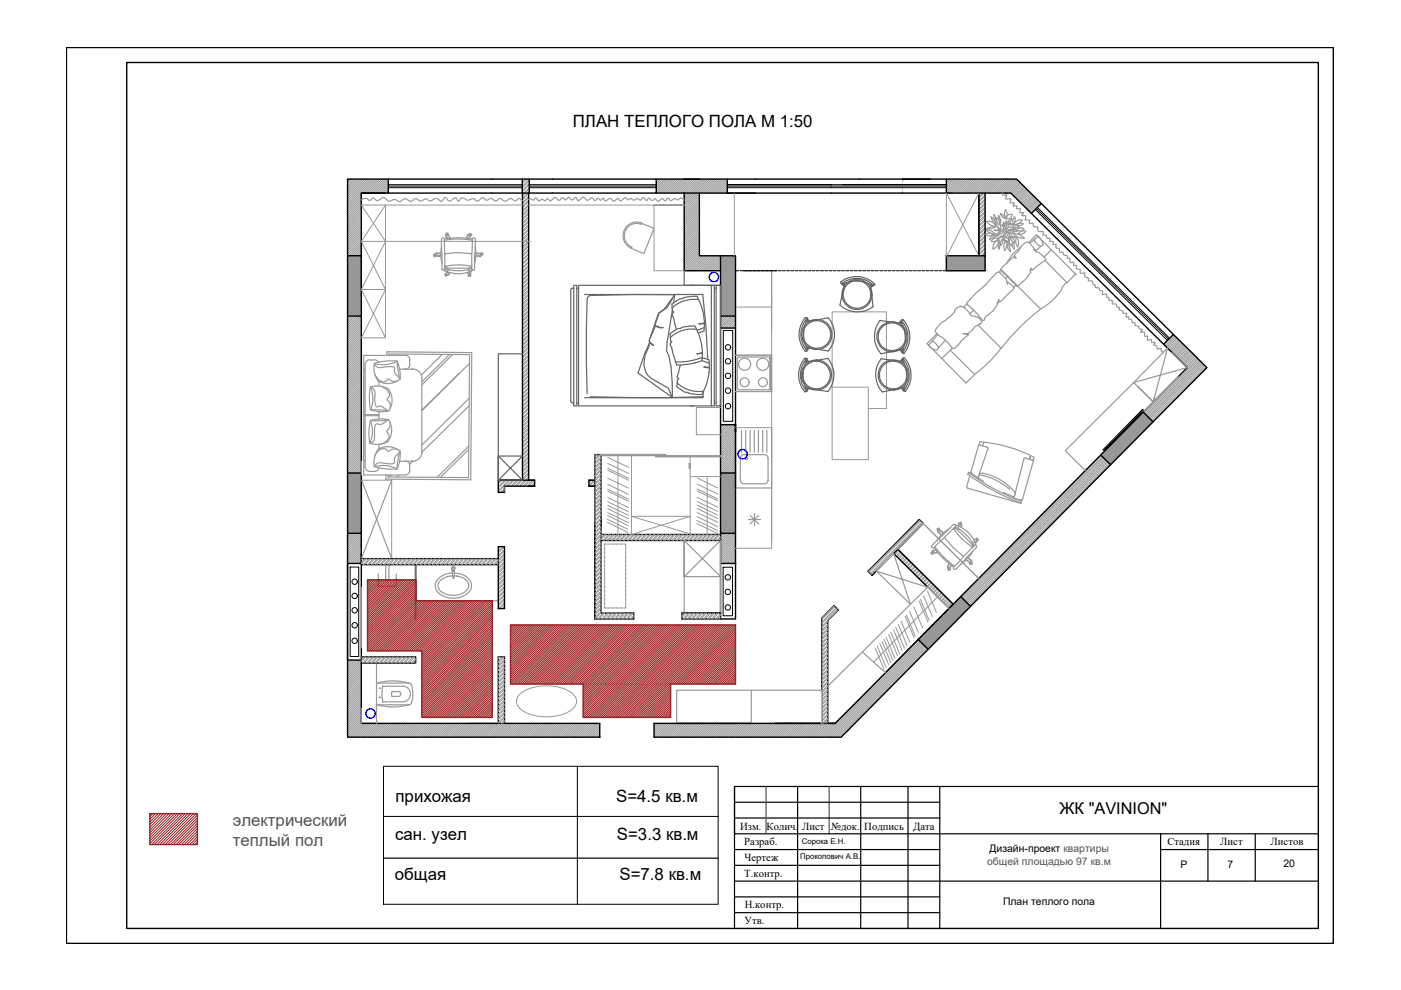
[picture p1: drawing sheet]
<svg xmlns="http://www.w3.org/2000/svg" width="297mm" height="210mm" viewBox="0 0 297 210" stroke-linecap="round" stroke-linejoin="round" font-family="sans-serif">
<defs><g id="words">
<g font-size="3.6">
<text x="121.5" y="26.8">ПЛАН ТЕПЛОГО ПОЛА М 1:50</text>
<text x="83.9" y="170">прихожая</text>
<text x="130.6" y="170">S=4.5 кв.м</text>
<text x="83.8" y="178">сан. узел</text>
<text x="130.8" y="178">S=3.3 кв.м</text>
<text x="83.7" y="186.5">общая</text>
<text x="131.3" y="186.5">S=7.8 кв.м</text>
</g>
<g font-size="3.6" fill="#545454">
<text x="49.3" y="175.1">электрический</text>
<text x="49.3" y="179.4">теплый пол</text>
</g>
<text font-size="3.5" x="224.6" y="172.7">ЖК &quot;AVINION&quot;</text>
<g font-size="2.3">
<text x="156.9" y="176">Изм</text>
<text x="157.8" y="179.2">Разраб.</text>
<text x="162.5" y="175.9">Колич</text>
<text x="170.1" y="175.9">Лист</text>
<text x="176.2" y="175.9">№док.</text>
<text x="183.2" y="176">Подпись</text>
<text x="193.6" y="175.9">Дата</text>
<text x="247.5" y="179.2">Стадия</text>
<text x="258.7" y="179.2">Лист</text>
<text x="269.4" y="179.2">Листов</text>
<text x="157.8" y="185.9">Т.контр.</text>
<text x="157.8" y="182.5">Чертеж</text>
<text x="157.8" y="195.9">Утв.</text>
<text x="157.9" y="192.4">Н.контр.</text>
</g>
<text font-size="2.2" fill="#545454" x="209.3" y="183.4">общей площадью 97 кв.м</text>
<g font-size="2.2">
<text x="209.8" y="180.7">Дизайн-проект квартиры</text>
<text x="250.3" y="184">Р</text>
<text x="260.3" y="184">7</text>
<text x="272.1" y="183.8">20</text>
<text x="212.7" y="191.9">План теплого пола</text>
</g>
<g font-size="2">
<text x="160.9" y="176">.</text>
<text x="168.7" y="175.9">.</text>
</g>
<g font-size="1.7">
<text x="170" y="179">Сорока Е.Н.</text>
<text x="169.7" y="182.2">Прокопович А.В.</text>
</g>
</g></defs>
<path d="M251.7 77.9l-9.3 9.5" fill="none" stroke="#636466" stroke-width=".3"/>
<g fill="none" stroke="#989898" stroke-width=".21">
<path d="M73.8 38l-.1 .1M74.2 38l-.5 .5M74.6 38l-.9 .9M75 38l-1.3 1.3M75.4 38l-1.7 1.7M75.8 38l-2.1 2.1M76.2 38l-2.5 2.5M76.6 38l-2.9 2.9M77 38l-3.3 3.3M77.4 38l-3.7 3.7M77.8 38l-4.1 4.1M78.2 38l-4.5 4.5"/>
<path d="M78.6 38l-4.9 4.9M79 38l-5.3 5.3M79.4 38l-5.7 5.7M79.8 38l-2.9 2.9M80.2 38l-3 2.9M80.6 38l-2.9 2.9M81 38l-3 2.9M81.4 38l-2.9 2.9M81.8 38l-2.9 2.9M82.2 38l-2.9 2.9M82.3 38.3l-2.6 2.6M82.3 38.7l-2.2 2.2"/>
<path d="M82.3 39.1l-1.8 1.8M82.3 39.5l-1.4 1.4M82.3 39.9l-1 1M110.8 38l-.1 .1M111.4 38l-.7 .7M111.7 38l-1 .9M112.2 39.8l-1.4 1.3M112.2 38l-1.5 1.5M112.2 38.9l-1.5 1.5M112.2 38.3l-1.5 1.5M112.2 39.2l-1.5 1.4M139.3 38l-.2 .2"/>
<path d="M139.7 38l-.6 .6M140.1 38l-1 1M140.5 38l-1.4 1.4M140.9 38l-1.8 1.8M141.3 38l-2.2 2.2M141.7 38l-2.6 2.6M142.1 38l-2.9 2.9M142.5 38l-2.9 2.9M142.9 38l-2.9 2.9M143.3 38l-2.9 2.9M143.7 38l-2.9 2.9M144.1 38l-2.9 2.9"/>
<path d="M144.5 38l-2.9 2.9M144.9 38l-2.9 2.9M145.3 38l-2.9 2.9M145.7 38l-2.9 2.9M146.1 38l-2.9 2.9M146.5 38l-2.9 2.9M146.9 38l-2.9 2.9M147.3 38l-2.9 2.9M147.7 38l-2.9 2.9M148.2 38l-3.1 3.1M148.5 38l-3.4 3.5M149 38l-3.9 3.9"/>
<path d="M149.3 38l-4.2 4.3M149.8 38l-4.7 4.7M150.1 38l-5 5.1M150.6 38l-5.5 5.5M150.9 38l-5.8 5.9M151.4 38l-3 2.9M151.8 38l-3 2.9M152.2 38l-3 2.9M152.6 38l-3 2.9M153 38l-3 2.9M153.4 38l-3 2.9M153.8 38l-3 2.9"/>
<path d="M154.2 38l-3 2.9M154.2 38.4l-2.6 2.5M154.2 38.7l-2.2 2.2M154.2 39.2l-1.8 1.7M154.2 39.5l-1.3 1.4M154.2 40l-1 .9M191.3 38.7h.1M191.3 39.5h.1M191.3 38.2h.1M191.3 39v.1M191.3 39.8v.1M200.8 38l-.2 .1"/>
<path d="M201.2 38l-.6 .6M201.6 38l-1 .9M202 38l-1.4 1.4M202.4 38l-1.8 1.8M202.8 38l-2.2 2.2M203.2 38l-2.6 2.6M203.7 38l-3 2.9M204 38l-2.9 2.9M204.5 38l-3 2.9M204.8 38l-2.9 2.9M205.3 38l-3 2.9M205.6 38l-2.9 2.9"/>
<path d="M206.1 38l-3 2.9M206.4 38l-2.9 2.9M206.9 38l-3 2.9M207.2 38l-2.9 2.9M207.7 38l-3 2.9M208.1 38l-3 2.9M208.5 38l-3 2.9M208.9 38l-3 2.9M209.3 38l-3 2.9M209.7 38l-3 2.9M210.1 38l-3 2.9M210.5 38l-3 2.9"/>
<path d="M210.9 38l-3 2.9M211.3 38l-3 2.9M211.7 38l-3 2.9M212.1 38l-3 2.9M212.5 38l-3 2.9M212.9 38l-3 2.9M213.3 38l-3 2.9M213.7 38l-3 2.9M214.1 38l-3 2.9M214.5 38l-3 2.9M214.9 38l-3 2.9M215.3 38l-3 2.9"/>
<path d="M215.6 38.1l-2.8 2.8M215.8 38.3l-2.7 2.6M216 38.5l-2.4 2.4M216.2 38.7l-2.3 2.2M216.4 38.9l-2.1 2.1M216.6 39.1l-2.1 2M216.8 39.3l-2.1 2.1M217 39.5l-2 2.1M217.2 39.7l-2.1 2M217.4 39.9l-2.1 2.1M76.6 41.1l-2.9 3M76.6 41.6l-2.9 2.9"/>
<path d="M76.6 42l-2.9 2.9M76.6 42.4l-2.9 2.9M76.6 42.8l-2.9 2.9M76.6 43.2l-2.9 2.9M76.6 43.6l-2.9 2.9M76.6 44l-2.9 2.9M76.6 44.4l-2.9 2.9M76.6 44.8l-2.9 2.9M76.6 45.2l-2.9 2.9M76.6 45.6l-2.9 2.9M76.6 46l-2.9 2.9M76.6 46.4l-2.9 2.9"/>
<path d="M76.6 46.8l-2.9 2.9M76.6 47.2l-2.9 2.9M76.6 47.6l-2.9 2.9M76.6 48l-2.9 2.9M76.6 48.4l-2.9 3M76.6 48.8l-2.9 2.9M76.6 49.2l-2.9 3M76.6 49.6l-2.9 2.9M76.6 50l-2.9 3M76.6 50.4l-2.9 2.9M76.6 50.8l-2.9 3M76.6 51.2l-2.9 2.9"/>
<path d="M76.6 51.6l-2.6 2.6M76.6 52l-2.2 2.2M76.6 52.4l-1.8 1.8M76.6 52.8l-1.4 1.4M76.6 53.2l-1 1M76.6 53.6l-.6 .6M76.6 54l-.2 .2M82.3 40.3l-.6 .6M82.3 40.7l-.2 .2M112.1 41.6l-1.3 1.3M112.1 42.5l-1.3 1.2M112.1 43.3l-1.3 1.3"/>
<path d="M112.1 44.2l-1.3 1.3M112.1 45l-1.3 1.3M112.1 45.9l-1.3 1.3M112.1 46.8l-1.3 1.2M112.1 47.6l-1.3 1.3M112.1 48.5l-1.3 1.3M112.1 49.4l-1.3 1.2M112.1 50.2l-1.3 1.3M112.1 51.1l-1.3 1.3M112.1 41l-1.3 1.3M112.1 41.9l-1.3 1.3M112.1 42.8l-1.3 1.2"/>
<path d="M112.1 43.6l-1.3 1.3M112.1 44.5l-1.3 1.3M112.1 45.3l-1.3 1.3M112.1 46.2l-1.3 1.3M112.1 47.1l-1.3 1.2M112.1 47.9l-1.3 1.3M112.1 48.8l-1.3 1.3M112.1 49.7l-1.3 1.2M112.1 50.5l-1.3 1.3M112.1 51.9l-1.3 1.3M112.1 52.8l-1.3 1.3M112.1 53.7l-1.3 1.2"/>
<path d="M112.1 54.5l-1.3 1.3M112.1 55.4l-1.3 1.3M112.1 56.3l-1.3 1.2M112.1 57.1l-1.3 1.3M112.1 58l-1.3 1.3M112.1 58.8l-1.3 1.3M112.1 59.7l-1.3 1.3M112.1 51.4l-1.3 1.3M112.1 52.2l-1.3 1.3M112.1 53.1l-1.3 1.3M112.1 54l-1.3 1.2M112.1 54.8l-1.3 1.3"/>
<path d="M112.1 55.7l-1.3 1.3M112.1 56.6l-1.3 1.2M112.1 57.4l-1.3 1.3M112.1 58.3l-1.3 1.3M112.1 59.1l-1.3 1.3M112.1 60l-1.3 1.3M112.2 40.6l-1.4 1.4M112.2 40l-1.4 1.4M112.2 40.9h.1M148.3 41.1l-3.2 3.2M148.3 41.5l-3.2 3.2M148.3 41.9l-3.2 3.2"/>
<path d="M148.3 42.3l-3.2 3.2M148.3 42.7l-3.2 3.2M148.3 43.1l-3.2 3.2M148.3 43.5l-3.2 3.2M148.3 43.9l-3.2 3.2M148.3 44.3l-3.2 3.2M148.3 44.7l-3.2 3.2M148.3 45.1l-3.2 3.2M148.3 45.5l-3.2 3.2M148.3 45.9l-3.2 3.2M148.3 46.3l-3.2 3.2M148.3 46.7l-3.2 3.2"/>
<path d="M148.3 47.1l-3.2 3.2M148.3 47.5l-3.2 3.2M148.3 47.9l-3.2 3.2M148.3 48.3l-3.2 3.2M148.3 48.7l-3.2 3.2M148.3 49.1l-3.2 3.2M148.3 49.5l-3.2 3.2M148.3 49.9l-3.2 3.2M148.3 50.3l-3.2 3.2M148.3 50.7l-3.2 3.2M148.3 51.1l-3.2 3.2M148.3 51.5l-3.2 3.2"/>
<path d="M148.3 51.9l-3.2 3.2M148.3 52.3l-3.2 3.2M148.3 52.7l-3.2 3.2M148.3 53.1l-3.2 3.2M148.3 53.6l-3.2 3.1M148.3 53.9l-3.2 3.3M148.4 54.2l-3.2 3.2M148.8 54.2l-3.2 3.2M149.2 54.2l-3.2 3.2M149.6 54.2l-3.2 3.2M150 54.2l-3.2 3.2M150.4 54.2l-3.2 3.2"/>
<path d="M150.8 54.2l-3.2 3.2M151.2 54.2l-3.2 3.2M151.6 54.2l-3.2 3.2M152 54.2l-3.2 3.2M152.4 54.2l-3.2 3.2M152.8 54.3l-3.2 3.1M152.8 54.7l-2.8 2.7M152.8 55.1l-2.4 2.3M152.8 55.5l-2 1.9M152.8 55.9l-1.6 1.5M152.8 56.3l-1.2 1.1M152.8 56.7l-.8 .7"/>
<path d="M152.8 57.1l-.4 .3M154.2 40.3l-.5 .6M154.2 40.8l-.2 .1M191.3 40.3h.1M191.3 40.6v.1M207.8 40.9l-.3 .3M208.4 40.9l-.9 .8M208.6 40.9l-1.1 1.1M208.9 41.3l-1.4 1.3M208.9 42.2l-1.4 1.3M208.9 43.1l-1.4 1.2M208.9 43.9l-1.4 1.3"/>
<path d="M208.9 44.8l-1.4 1.3M208.9 45.6l-1.4 1.3M208.9 46.5l-1.4 1.3M208.9 47.4l-1.4 1.2M208.9 48.2l-1.4 1.3M208.9 49.1l-1.4 1.3M208.9 50l-1.4 1.2M208.9 50.8l-1.4 1.3M208.9 51.7l-1.4 1.3M208.9 52.5l-1.4 1.3M208.9 53.4l-.9 .8M208.9 41.6l-1.4 1.3"/>
<path d="M208.9 42.5l-1.4 1.3M208.9 43.3l-1.4 1.3M208.9 44.2l-1.4 1.3M208.9 45.1l-1.4 1.3M208.9 45.9l-1.4 1.3M208.9 46.8l-1.4 1.2M208.9 47.7l-1.4 1.2M208.9 48.5l-1.4 1.3M208.9 49.4l-1.4 1.3M208.9 50.2l-1.4 1.3M208.9 51.1l-1.4 1.3M208.9 51.9l-1.4 1.4"/>
<path d="M208.9 52.8l-1.4 1.3M208.9 53.7l-.6 .5M217.6 40.1l-2.1 2.1M217.8 40.3l-2 2.1M218 40.5l-2 2M218.3 40.7l-2.2 2.1M218.4 40.9l-2 2.1M218.6 41.1l-2 2M218.8 41.3l-2 2M219.1 41.5l-2.2 2.1M219.2 41.7l-2 2.1M219.4 41.9l-2 2"/>
<path d="M219.7 42.1l-2.1 2.1M219.9 42.3l-2.1 2.1M220.1 42.5l-2.1 2M220.2 42.7l-2 2M220.5 42.9l-2.1 2.1M220.7 43.1l-2.1 2.1M73.7 67h.1M74.1 67l-.4 .4M74.5 67l-.8 .8M74.9 67l-1.2 1.2M75.3 67l-1.6 1.6M75.7 67l-2 2"/>
<path d="M76.1 67l-2.4 2.4M76.5 67l-2.8 2.8M76.6 67.3l-2.9 2.9M76.6 67.7l-2.9 2.9M76.6 68.1l-2.9 2.9M76.6 68.5l-2.9 2.9M76.6 68.9l-2.9 2.9M76.6 69.3l-2.9 2.9M76.6 69.7l-2.9 2.9M76.6 70.1l-2.9 2.9M76.6 70.5l-2.9 2.9M76.6 70.9l-2.9 2.9"/>
<path d="M76.6 71.3l-2.9 3M76.6 71.7l-2.9 2.9M76.6 72.1l-2.9 3M76.6 72.5l-2.9 2.9M76.6 72.9l-2.9 3M76.6 73.3l-2.9 2.9M76.6 73.7l-2.9 3M76.6 74.1l-2.9 2.9M76.6 74.5l-2.9 3M76.6 74.9l-2.9 3M76.6 75.3l-2.9 3M76.6 75.7l-2.9 3"/>
<path d="M76.6 76.1l-2.9 3M76.6 76.5l-2.9 3M76.6 76.9l-2.9 3M76.6 77.3l-2.9 3M76.6 77.7l-2.9 3M76.6 78.1l-2.9 3M76.6 78.5l-2.9 3M76.6 79l-2.9 2.9M76.6 79.3l-2.9 3M76.6 79.8l-2.9 2.9M112.1 76.9l-1.3 1.3M112.1 60.6l-1.3 1.2"/>
<path d="M112.1 61.4l-1.3 1.3M112.1 62.3l-1.3 1.3M112.1 63.2l-1.3 1.2M112.1 64l-1.3 1.3M112.1 64.9l-1.3 1.3M112.1 65.7l-1.3 1.3M112.1 66.6l-1.3 1.3M112.1 67.4l-1.3 1.3M112.1 68.3l-1.3 1.3M112.1 69.2l-1.3 1.2M112.1 70.1l-1.3 1.2M112.1 70.9l-1.3 1.3"/>
<path d="M112.1 71.8l-1.3 1.2M112.1 72.6l-1.3 1.3M112.1 73.5l-1.3 1.3M112.1 74.3l-1.3 1.3M112.1 75.2l-1.3 1.3M112.1 76.1l-1.3 1.2M112.1 77.8l-1.3 1.3M112.1 78.7l-1.3 1.2M112.1 79.5l-1.3 1.3M112.1 60.8l-1.3 1.3M112.1 61.7l-1.3 1.3M112.1 62.6l-1.3 1.2"/>
<path d="M112.1 63.5l-1.3 1.2M112.1 64.3l-1.3 1.3M112.1 65.2l-1.3 1.2M112.1 66l-1.3 1.3M112.1 66.9l-1.3 1.3M112.1 67.7l-1.3 1.3M112.1 68.6l-1.3 1.3M112.1 69.5l-1.3 1.2M112.1 70.3l-1.3 1.3M112.1 71.2l-1.3 1.3M112.1 72.1l-1.3 1.2M112.1 72.9l-1.3 1.3"/>
<path d="M112.1 73.8l-1.3 1.3M112.1 74.6l-1.3 1.3M112.1 75.5l-1.3 1.3M112.1 76.4l-1.3 1.2M112.1 77.2l-1.3 1.3M112.1 78.1l-1.3 1.3M112.1 79l-1.3 1.2M112.1 79.8l-1.3 1.3M152.9 67l-.1 .2M153.3 67l-.5 .6M153.7 67l-.9 1M154.1 67l-1.3 1.4"/>
<path d="M154.5 67l-1.7 1.8M154.9 67l-2.1 2.2M155.3 67l-2.5 2.6M155.7 67l-2.6 2.6M155.9 67.2l-2.3 2.4M155.9 67.6l-1.9 2M155.9 68l-1.5 1.6M155.9 68.4l-1.1 1.2M155.9 68.8l-.7 .8M155.9 69.2l-.3 .4M248.4 74.7l3.3 3.2M248.9 71.1l-2 2.1"/>
<path d="M249.2 71.3l-2.1 2.1M249.4 71.5l-2.1 2.1M249.5 71.7l-2 2M249.8 71.9l-2.1 2.1M250 72.1l-2.1 2.1M250.2 72.3l-2.1 2.1M250.4 72.5l-2.1 2M250.6 72.7l-2.1 2.1M250.8 72.9l-2.1 2.1M251 73.1l-2.1 2M251.2 73.3l-2.1 2.1M251.4 73.5l-2.1 2.1"/>
<path d="M251.6 73.7l-2.1 2.1M251.8 73.9l-2.1 2M252 74.1l-2.1 2.1M252.2 74.3l-2.1 2.1M252.4 74.5l-2.1 2M252.6 74.7l-2.1 2.1M252.8 74.9l-2.1 2.1M253 75.1l-2.1 2.1M253.2 75.3l-2.1 2M253.4 75.5l-2.1 2.1M253.6 75.7l-2.1 2.1M253.8 75.9l-5.1 5"/>
<path d="M254 76.1l-11.4 11.4M254.2 76.3l-11.5 11.5M254.4 76.5l-11.5 11.5M254.6 76.7l-11.5 11.4M254.8 76.9l-11.4 11.4M255 77.1l-11.5 11.5M255.2 77.3l-11.5 11.4M255.4 77.5l-11.4 11.4M255.6 77.7l-11.4 11.5M255.8 77.9l-11.4 11.5M76.6 80.1l-2.9 3M76.6 80.6l-2.9 2.9"/>
<path d="M76.6 80.9l-2.9 3M76.6 81.4l-2.9 2.9M76.6 81.7l-2.9 3M76.6 82.2l-2.9 2.9M76.6 82.6l-2.9 2.9M76.6 83l-2.9 2.9M76.6 83.4l-2.9 2.9M76.6 83.8l-2.9 2.9M76.6 84.2l-2.9 2.9M76.6 84.6l-2.9 2.9M76.6 85l-2.9 2.9M76.6 85.4l-2.9 2.9"/>
<path d="M76.6 85.8l-2.9 2.9M76.6 86.2l-2.9 2.9M76.6 86.6l-2.9 2.9M76.6 87l-2.9 2.9M76.6 87.4l-2.9 2.9M76.6 87.8l-2.9 2.9M76.6 88.2l-2.9 2.9M76.6 88.6l-2.9 2.9M76.6 89l-2.9 2.9M76.6 89.4l-2.9 2.9M76.6 89.8l-2.9 3M76.6 90.2l-2.9 2.9"/>
<path d="M76.6 90.6l-2.9 3M76.6 91l-2.9 2.9M76.6 91.4l-2.9 3M76.6 91.8l-2.9 2.9M76.6 92.2l-2.9 3M76.6 92.6l-2.9 2.9M76.6 93l-2.9 3M76.6 93.4l-2.9 3M76.6 93.8l-2.9 3M76.6 94.2l-2.9 3M76.6 94.6l-2.9 3M76.6 95l-2.9 3"/>
<path d="M76.6 95.4l-2.9 3M76.6 95.8l-2.9 3M76.6 96.2l-2.9 3M76.6 96.6l-2.9 3M76.6 97l-2.9 3M76.6 97.5l-2.8 2.8M76.6 97.8l-2.4 2.5M76.6 98.3l-2 2M76.6 98.6l-1.6 1.7M76.6 99.1l-1.2 1.2M76.6 99.4l-.8 .9M76.6 99.9l-.4 .4"/>
<path d="M112.1 95.3l-1.3 1.3M112.1 80.4l-1.3 1.3M112.1 81.2l-1.3 1.3M112.1 82.1l-1.3 1.3M112.1 83l-1.3 1.2M112.1 83.8l-1.3 1.3M112.1 84.7l-1.3 1.3M112.1 85.6l-1.3 1.2M112.1 86.4l-1.3 1.3M112.1 87.3l-1.3 1.3M112.1 88.1l-1.3 1.3M112.1 89l-1.3 1.3"/>
<path d="M112.1 89.9l-1.3 1.2M112.1 90.7l-1.3 1.3M112.1 91.6l-1.3 1.3M112.1 92.5l-1.3 1.2M112.1 93.3l-1.3 1.3M112.1 94.2l-1.3 1.3M112.1 95l-1.3 1.3M112.1 95.9l-1.3 1.3M112.1 96.8l-1.3 1.2M112.1 97.6l-1.3 1.3M112.1 98.5l-1.3 1.3M112.1 99.4l-1.3 1.2"/>
<path d="M112.1 80.7l-1.3 1.3M112.1 81.5l-1.3 1.3M112.1 82.4l-1.3 1.3M112.1 83.3l-1.3 1.2M112.1 84.1l-1.3 1.3M112.1 85l-1.3 1.3M112.1 85.9l-1.3 1.2M112.1 86.7l-1.3 1.3M112.1 87.5l-1.3 1.4M112.1 88.4l-1.3 1.3M112.1 89.3l-1.3 1.3M112.1 90.2l-1.3 1.2"/>
<path d="M112.1 91l-1.3 1.3M112.1 91.9l-1.3 1.2M112.1 92.8l-1.3 1.2M112.1 93.6l-1.3 1.3M112.1 94.4l-1.3 1.4M112.1 96.2l-1.3 1.3M112.1 97l-1.3 1.3M112.1 97.9l-1.3 1.3M112.1 98.8l-1.3 1.2M112.1 99.6l-1.3 1.3M126.2 96.4l-.1 .1M126.5 96.4l-.4 .4"/>
<path d="M127.1 96.4l-1 .9M127.4 96.4l-1.3 1.2M127.4 96.9l-1.3 1.3M127.4 97.8l-1.3 1.3M127.4 98.6l-1.3 1.3M127.4 99.5l-1.3 1.3M127.4 97.2l-1.3 1.3M127.4 98l-1.3 1.4M127.4 98.9l-1.3 1.3M127.4 99.8l-1.3 1.2M152.8 90v.1M153.2 90l-.4 .5"/>
<path d="M153.6 90l-.8 .9M154 90l-1.2 1.3M154.4 90l-1.6 1.7M154.8 90l-2 2.1M155.2 90l-2.4 2.5M155.6 90l-2.8 2.9M155.9 90.1l-3.1 3.2M155.9 90.5l-3.1 3.2M155.9 90.9l-3.1 3.2M155.9 91.3l-3.1 3.2M155.9 91.7l-3.1 3.2M155.9 92.1l-3.1 3.2"/>
<path d="M155.9 92.5l-3.1 3.2M155.9 92.9l-3.1 3.2M155.9 93.3l-3.1 3.2M155.9 93.7l-3.1 3.2M155.9 94.1l-3.1 3.2M155.9 94.5l-3.1 3.2M155.9 94.9l-3.1 3.2M155.9 95.3l-3.1 3.3M155.9 95.7l-3.1 3.2M155.9 96.1l-3.1 3.3M155.9 96.5l-3.1 3.2M155.9 96.9l-3.1 3.3"/>
<path d="M155.9 97.3l-2.9 3M155.9 97.7l-2.5 2.6M155.9 98.1l-2.1 2.2M155.9 98.6l-1.7 1.7M155.9 98.9l-1.3 1.4M155.9 99.4l-.9 .9M155.9 99.7l-.5 .6M233.5 96.6l-22.2 22.2M233.7 96.8l-29.9 29.9M233.9 97l-29.9 29.8M234.1 97.2l-29.9 29.8M234.3 97.4l-29.8 29.9"/>
<path d="M234.5 97.6l-29.8 29.9M234.7 97.8l-29.9 29.8M234.9 98l-29.9 29.8M235.1 98.2l-29.8 29.9M235.3 98.4l-29.8 29.9M73.9 113.1l-.2 .1M74.3 113.1l-.6 .6M74.7 113.1l-1 .9M75.1 113.1l-1.4 1.4M75.5 113.1l-1.8 1.8M75.9 113.1l-2.2 2.2M76.3 113.1l-2.6 2.6"/>
<path d="M76.6 100.2v.1M76.6 113.1l-2.9 3M76.6 113.5l-2.9 3M76.6 113.9l-2.9 3M76.6 114.3l-2.9 3M76.6 114.7l-2.9 3M76.6 115.1l-2.9 3M76.6 115.5l-2.9 3M76.6 116l-2.9 2.9M76.6 116.3l-2.9 3M76.6 116.8l-2.7 2.7M76.6 117.1l-2.3 2.4"/>
<path d="M76.6 117.6l-1.9 1.9M76.6 117.9l-1.5 1.6M76.6 118.4l-1.1 1.1M76.6 118.7l-.7 .8M76.6 119.2l-.3 .3M76.9 118.4l-.3 .3M77.5 118.4l-.9 .9M77.8 118.4l-1.2 1.1M78.3 118.4l-1.3 1.3M78.6 118.4l-1.3 1.3M79.2 118.4l-1.3 1.3M79.5 118.4l-1.3 1.3"/>
<path d="M80 118.4l-1.2 1.3M80.3 118.4l-1.2 1.3M80.9 118.4l-1.3 1.3M81.2 118.4l-1.3 1.3M81.8 118.4l-1.3 1.3M82.1 118.4l-1.3 1.3M82.6 118.4l-1.2 1.3M82.9 118.4l-1.3 1.3M83.5 118.4l-1.3 1.3M83.8 118.4l-1.3 1.3M84.4 118.4l-1.3 1.3M84.7 118.4l-1.3 1.3"/>
<path d="M85.2 118.4l-1.3 1.3M85.5 118.4l-1.3 1.3M86.1 118.4l-1.3 1.3M86.3 118.4l-1.2 1.3M86.9 118.4l-1.2 1.3M87.2 118.4l-1.2 1.3M87.8 118.4l-1.3 1.3M88.1 118.4l-1.3 1.3M88.7 118.4l-1.3 1.3M88.9 118.4l-1.2 1.3M89.5 118.4l-1.2 1.3M89.8 118.4l-1.3 1.3"/>
<path d="M90.4 118.4l-1.3 1.3M90.7 118.4l-1.3 1.3M91.3 118.4l-1.3 1.3M91.6 118.4l-1.4 1.3M92.1 118.4l-1.3 1.3M92.4 118.4l-1.3 1.3M92.9 118.4l-1.2 1.3M93.2 118.4l-1.2 1.3M93.8 118.4l-1.2 1.3M94.1 118.4l-1.3 1.3M94.7 118.4l-1.3 1.3M95 118.4l-1.3 1.3"/>
<path d="M95.6 118.4l-1.3 1.3M95.8 118.4l-1.2 1.3M96.4 118.4l-1.2 1.3M96.7 118.4l-1.3 1.3M97.3 118.4l-1.3 1.3M97.6 118.4l-1.3 1.3M98.2 118.4l-1.4 1.3M98.4 118.4l-1.3 1.3M99 118.4l-1.3 1.3M99.3 118.4l-1.3 1.3M99.9 118.4l-1.3 1.3M100.1 118.4l-1.2 1.3"/>
<path d="M100.7 118.4l-1.3 1.3M101 118.4l-1.3 1.3M101.6 118.4l-1.3 1.3M101.9 118.4l-1.3 1.3M102.4 118.4l-1.2 1.3M102.7 118.4l-1.2 1.3M103.3 118.4l-1.3 1.3M103.6 118.4l-1.3 1.3M104.2 118.4l-1.3 1.3M104.5 118.4l-1.3 1.3M105 118.4l-1.3 1.3M105.3 118.4l-1.3 1.3"/>
<path d="M105.9 115.9l-.3 .2M106.2 101.8l-.6 .5M106.2 115.9l-.6 .5M106.4 101.8l-.8 .8M106.7 115.9l-1.1 1M107 119.4l-1.4 1.3M107 103.6l-.8 .8M107 103.9l-.5 .5M107 116.5l-1.4 1.3M107 117.4l-2.4 2.3M107 118.2l-1.5 1.5M107 119.1l-1.4 1.3"/>
<path d="M107 120l-1.4 1.2M107 116l-1.4 1.2M107 116.8l-1.4 1.3M107 117.7l-2.1 2M107 118.5l-1.4 1.3M107 101.8l-1.4 1.4M107.3 101.8l-1.7 1.6M107.9 101.8l-2.3 2.2M108.1 101.8l-2.5 2.5M108.7 101.8l-1.3 1.3M109 101.8l-1.3 1.3M109.6 101.8l-1.3 1.3"/>
<path d="M109.9 101.8l-1.3 1.3M110.4 101.8l-1.2 1.3M110.7 101.8l-1.2 1.3M112.1 101l-2 2.1M112.1 101.3l-1.8 1.8M112.1 100.2l-1.3 1.3M112.1 100.5l-1.3 1.3M112.2 101.8l-1.3 1.3M112.5 101.8l-1.3 1.3M113 101.8l-1.3 1.3M113.3 101.8l-1.3 1.3M113.4 102.4l-.8 .7"/>
<path d="M113.4 102.7l-.5 .4M125.1 101.8l-.2 .3M125.4 101.8l-.5 .6M126 101.8l-1.1 1.1M127.4 103l-1.3 1.2M127.4 111l-1.3 1.3M127.4 111.8l-1.3 1.3M127.4 115l-1.3 1.3M127.4 115.9l-1.3 1.2M127.4 117l-1.3 1.3M127.4 100.4l-1.3 1.2M127.4 101.2l-1.9 1.9"/>
<path d="M127.4 100.7l-2.4 2.4M127.4 101.5l-1.6 1.6M127.4 105.5l-1.3 1.3M127.4 108.1l-1.3 1.3M127.4 104.1l-1.3 1.3M127.4 108.4l-1.3 1.3M127.4 102.1l-1.3 1.3M127.4 103.8l-1.3 1.3M127.4 104.7l-1.3 1.3M127.4 106.4l-1.3 1.3M127.4 107.3l-1.3 1.2M127.4 109l-1.3 1.3"/>
<path d="M127.4 109.9l-1.3 1.2M127.4 110.7l-1.3 1.3M127.4 111.5l-1.3 1.4M127.4 112.4l-1.3 1.3M127.4 113.3l-1.3 1.3M127.4 116.7l-1.3 1.3M127.4 117.6l-1.3 1.3M127.4 118.4l-1.3 1.3M127.4 119.3l-1.3 1.3M127.4 102.4l-1.3 1.2M127.4 103.3l-1.3 1.2M127.4 104.9l-1.3 1.4"/>
<path d="M127.4 105.8l-1.3 1.3M127.4 106.7l-1.3 1.3M127.4 107.5l-1.3 1.3M127.4 109.3l-1.3 1.2M127.4 110.1l-1.3 1.3M127.4 112.7l-1.3 1.3M127.4 115.3l-1.3 1.3M127.4 116.2l-1.3 1.2M127.4 117.9l-1.3 1.3M127.4 118.7l-1.3 1.3M127.4 119.6l-1.3 1.3M127.7 113.3l-1.6 1.6"/>
<path d="M128.3 113.3l-2.2 2.1M128.5 113.3l-2.4 2.4M129.1 113.3l-1.3 1.3M129.4 113.3l-1.3 1.3M129.9 113.3l-1.2 1.3M130.2 113.3l-1.2 1.3M130.8 113.3l-1.2 1.3M131.1 113.3l-1.3 1.3M131.7 113.3l-1.3 1.3M132 113.3l-1.3 1.3M132.5 113.3l-1.2 1.3M132.8 113.3l-1.2 1.3"/>
<path d="M133.4 113.3l-1.2 1.3M133.7 113.3l-1.3 1.3M134.3 113.3l-1.3 1.3M134.6 113.3l-1.3 1.3M135.1 113.3l-1.3 1.3M135.4 113.3l-1.3 1.3M136 113.3l-1.3 1.3M136.3 113.3l-1.3 1.3M136.8 113.3l-1.2 1.3M137.1 113.3l-1.2 1.3M137.7 113.3l-1.3 1.3M138 113.3l-1.3 1.3"/>
<path d="M138.6 113.3l-1.3 1.3M138.9 113.3l-1.3 1.3M139.4 113.3l-1.2 1.3M139.7 113.3l-1.2 1.3M140.3 113.3l-1.3 1.3M140.6 113.3l-1.3 1.3M141.2 113.3l-1.3 1.3M141.5 113.3l-1.3 1.3M142 113.3l-1.3 1.3M142.3 113.3l-1.3 1.3M142.9 113.3l-1.3 1.3M143.2 113.3l-1.3 1.3"/>
<path d="M143.7 113.3l-1.2 1.3M144 113.3l-1.2 1.3M144.6 113.3l-1.3 1.3M144.9 113.3l-1.3 1.3M145.5 113.3l-1.3 1.3M145.8 113.3l-1.3 1.3M146.3 113.3l-1.2 1.3M146.6 113.3l-1.2 1.3M147.2 113.3l-1.3 1.3M147.5 113.3l-1.3 1.3M148.1 113.3l-1.3 1.3M148.4 113.3l-1.3 1.3"/>
<path d="M148.9 113.3l-1.3 1.3M149.2 113.3l-1.3 1.3M149.8 113.3l-1.3 1.3M150.1 113.3l-1.3 1.3M150.7 113.3l-1.3 1.3M150.9 113.3l-1.3 1.3M151.5 113.3l-1.3 1.3M151.8 113.3l-1.3 1.3M152.4 113.3l-1.3 1.3M152.6 113.3l-1.2 1.3M152.8 114.1l-.6 .5M153.1 113.1l-.3 .3"/>
<path d="M153.5 113.1l-1.5 1.5M153.9 113.1l-1.1 1.1M154.3 113.1l-1.5 1.5M154.7 113.1l-1.9 1.9M155.1 113.1l-2.3 2.3M155.5 113.1l-2.7 2.7M155.9 113.1l-3.1 3.1M155.9 119.5h.1M155.9 100.2l-.1 .1M155.9 113.4l-3.1 3.2M155.9 113.8l-3.1 3.2M155.9 114.2l-3.1 3.2"/>
<path d="M155.9 114.6l-3.1 3.2M155.9 115l-3.1 3.2M155.9 115.4l-3.1 3.2M155.9 115.8l-3.1 3.2M155.9 116.2l-3.1 3.2M155.9 116.6l-2.8 2.9M155.9 117.1l-2.4 2.4M155.9 117.4l-1.9 2.1M155.9 117.9l-1.6 1.6M155.9 118.2l-1.1 1.3M155.9 118.7l-.8 .8M155.9 119l-.3 .5"/>
<path d="M190.5 116.6l-.9 .9M190.6 116.7l-.9 .9M190.9 117l-.9 .9M191 117.1l-.9 .9M191.3 117.4l-.9 .9M191.5 117.6l-.9 .9M191.8 117.9l-.9 .8M191.9 118l-.9 .9M192.2 118.3l-.9 .9M192.3 118.4l-.8 .9M192.6 118.7l-.8 .9M192.8 118.9l-.9 .9"/>
<path d="M193.1 119.2l-.9 .9M193.2 119.3l-.9 .9M193.5 119.6l-.9 .9M193.7 119.7l-1 .9M195 110.3l-10.9 10.9M195.2 110.4l-10.9 10.9M195.5 110.7l-10.9 10.9M195.6 110.9l-10.9 10.9M226.4 107.7l-20.8 20.7M73.9 140l-.2 .2M74.4 140l-.7 .6M74.7 140l-1 1"/>
<path d="M75.2 140l-1.5 1.4M75.6 140l-1.9 1.8M76 140l-2.3 2.2M76.4 140l-2.7 2.6M76.7 139.3l-.1 .1M77.3 139.3l-.7 .7M77.6 139.3l-1 1M78.1 139.3l-1.2 1.3M78.4 139.3l-1.2 1.3M79 139.3l-1.2 1.3M79.3 139.3l-1.3 1.3M79.9 139.3l-1.3 1.3"/>
<path d="M80.2 139.3l-1.3 1.3M80.7 139.3l-1.3 1.3M81 139.3l-1.3 1.3M81.6 139.3l-1.3 1.3M81.9 139.3l-1.3 1.3M82.5 139.3l-1.3 1.3M82.7 139.3l-1.2 1.3M83.3 139.3l-1.3 1.3M83.6 139.3l-1.3 1.3M84.2 139.3l-1.3 1.3M84.5 139.3l-1.3 1.3M85 139.3l-1.2 1.3"/>
<path d="M85.3 139.3l-1.2 1.3M85.9 139.3l-1.3 1.3M86.2 139.3l-1.3 1.3M86.8 139.3l-1.3 1.3M87.1 139.3l-1.3 1.3M87.6 139.3l-1.3 1.3M87.9 139.3l-1.3 1.3M88.1 139.7l-.9 .9M88.1 139.9l-.6 .7M105.7 139.3l-.1 .1M106 139.3l-.4 .3M106.6 139.3l-1 .9"/>
<path d="M106.9 139.3l-1.3 1.2M107 123.4l-1.4 1.3M107 120.8l-1.4 1.3M107 122l-1.4 1.3M107 121.7l-1.4 1.3M107 122.6l-1.4 1.2M107 124.3l-1.4 1.3M107 125.1l-1.4 1.3M107 126l-1.4 1.3M107 126.9l-1.4 1.2M107 127.7l-1.4 1.3M107 128.6l-.5 .4"/>
<path d="M107 120.3l-1.4 1.2M107 121.1l-1.4 1.3M107 122.9l-1.4 1.2M107 123.7l-1.4 1.3M107 124.5l-1.4 1.4M107 125.4l-1.4 1.3M107 126.3l-1.4 1.3M107 127.2l-1.4 1.2M107 128l-1.1 1M107 128.9l-.2 .1M107 139.8l-1.4 1.3M127.4 123.1l-1.3 1.2"/>
<path d="M127.4 127.1l-1.3 1.3M127.4 127.9l-1.3 1.3M127.4 130l-1.3 1.2M127.4 125.3l-1.3 1.3M127.4 123.9l-1.3 1.3M127.4 120.2l-1.3 1.3M127.4 121l-1.3 1.3M127.4 121.9l-1.3 1.3M127.4 122.8l-1.3 1.2M127.4 123.6l-1.3 1.3M127.4 124.5l-1.3 1.3M127.4 126.2l-1.3 1.3"/>
<path d="M127.4 128.8l-1.3 1.3M127.4 129.7l-1.3 1.2M127.4 120.5l-1.3 1.3M127.4 121.3l-1.3 1.3M127.4 122.2l-1.3 1.3M127.4 124.8l-1.3 1.3M127.4 125.6l-1.3 1.3M127.4 126.5l-1.3 1.3M127.4 127.4l-1.3 1.3M127.4 128.2l-1.3 1.3M127.4 129.1l-1.3 1.2M127.9 130l-1.2 1.2"/>
<path d="M128.2 130l-1.2 1.2M128.8 130l-1.2 1.2M129.1 130l-1.3 1.2M129.7 130l-1.3 1.2M129.9 130l-1.2 1.2M130.5 130l-1.2 1.2M130.8 130l-1.2 1.2M131.4 130l-1.2 1.2M131.7 130l-1.2 1.2M132.3 130l-1.3 1.2M132.6 130l-1.3 1.2M133.1 130l-1.2 1.2"/>
<path d="M133.4 130l-1.2 1.2M134 130l-1.3 1.2M134.3 130l-1.3 1.2M134.4 130.5l-.8 .7M134.4 130.8l-.5 .4M144.6 130h.1M145.2 130l-.6 .6M145.5 130l-.9 .9M146.1 130l-1.3 1.2M146.4 130l-1.3 1.2M146.9 130l-1.2 1.2M147.2 130l-1.2 1.2"/>
<path d="M147.8 130l-1.3 1.2M148.1 130l-1.3 1.2M148.7 130l-1.3 1.2M149 130l-1.3 1.2M149.5 130l-1.3 1.2M149.8 130l-1.3 1.2M150.4 130l-1.3 1.2M150.7 130l-1.3 1.2M151.2 130l-1.2 1.2M151.5 130l-1.2 1.2M152.1 130l-1.3 1.2M152.4 130l-1.3 1.2"/>
<path d="M152.8 130.2l-1.1 1M152.8 131l-.2 .2M152.8 130.5l-.8 .7M175.5 135.3l-1.3 1.3M175.5 139.3l-1.3 1.3M175.5 132.4l-1.3 1.3M175.5 133.3l-1.3 1.2M175.5 137.6l-1.3 1.3M175.5 131.8l-1.3 1.3M175.5 133.6l-1.3 1.2M175.5 136.1l-1.3 1.3M175.5 137l-1.3 1.3"/>
<path d="M175.5 138.7l-1.3 1.3M175.5 134.1l-1.3 1.3M175.5 135l-1.3 1.3M175.5 135.8l-1.3 1.3M175.5 136.7l-1.3 1.3M175.5 138.4l-1.3 1.3M175.5 132.7l-1.3 1.3M175.5 134.4l-1.3 1.3M175.5 137.9l-1.3 1.2M175.5 139.6l-1.3 1.3M176.9 128.4l-2.7 2.7M177 128.6l-2.8 2.8"/>
<path d="M177.3 128.9l-3.1 3.1M177.4 129l-3.2 3.2M177.7 129.3l-3.5 3.5M194 120l-1 .9M194.1 120.1l-.9 .9M194.4 120.4l-1 .9M194.5 120.6l-.9 .9M194.8 120.9l-.9 .9M194.8 135.7l-20.6 20.6M194.9 121l-.9 .9M195 135.9l-20.4 20.4M195.2 136.1l-20.2 20.2"/>
<path d="M195.2 121.3l-.9 .9M195.4 136.3l-20 20M195.4 121.4l-.9 .9M195.6 136.5l-19.8 19.8M195.7 121.7l-.9 .9M195.8 136.7l-19.6 19.6M195.8 121.9l-.9 .9M196 136.9l-19.4 19.4M196.1 122.1l-.9 1M196.2 137.1l-19.2 19.2M196.2 122.3l-.8 .9M196.4 137.3l-19 19"/>
<path d="M196.5 122.6l-.8 .9M196.6 137.5l-18.8 18.8M196.7 122.7l-.9 .9M197 123l-.9 .9M197.1 123.1l-.9 .9M197.4 123.4l-.9 .9M197.6 123.6l-1 .9M197.9 123.9l-1 .9M198 124l-.9 .9M198.3 124.3l-.9 .9M198.4 124.4l-.9 .9M198.7 124.7l-.9 .9"/>
<path d="M198.8 124.8l-.9 1M199.1 125.1l-.9 1M199.3 125.3l-.9 .9M199.6 125.6l-.9 .9M199.7 125.7l-.9 .9M200 126l-.9 .9M200.1 126.2l-.9 .8M200.4 126.4l-.9 .9M200.6 126.6l-.9 .9M200.9 126.9l-.9 .9M201 127l-.9 .9M201.3 127.3l-.9 .9"/>
<path d="M201.5 127.4l-1 1M201.7 127.7l-.9 .9M201.9 127.8l-.9 1M76.6 140.1l-2.9 2.9M76.6 140.5l-2.9 2.9M76.6 140.9l-2.9 2.9M76.6 141.3l-2.9 2.9M76.6 141.7l-2.9 2.9M76.6 142.1l-2.9 2.9M76.6 142.5l-2.9 2.9M76.6 142.9l-2.9 2.9M76.6 143.3l-2.9 2.9"/>
<path d="M76.6 143.7l-2.9 2.9M76.6 144.1l-2.9 2.9M76.6 144.5l-2.9 2.9M76.6 144.9l-2.9 2.9M76.6 145.3l-2.9 3M76.6 145.7l-2.9 2.9M76.6 146.1l-2.9 3M76.6 146.5l-2.9 2.9M76.6 146.9l-2.9 3M76.6 147.3l-2.9 2.9M76.6 147.7l-2.9 3M76.6 148.1l-2.9 2.9"/>
<path d="M76.6 148.5l-2.9 3M76.6 148.9l-2.9 2.9M76.6 149.3l-2.9 3M76.6 149.7l-2.9 3M76.6 150.1l-2.9 3M76.6 150.5l-2.9 3M76.6 150.9l-2.9 3M76.6 151.3l-2.9 3M76.6 151.7l-2.9 3M76.6 152.1l-2.9 3M76.6 152.5l-2.9 3M76.6 153l-2.9 2.9"/>
<path d="M76.6 153.3l-2.9 3M77 153.4l-2.9 2.9M77.4 153.4l-2.9 2.9M77.8 153.4l-2.9 2.9M78.2 153.4l-2.9 2.9M78.6 153.4l-2.9 2.9M79 153.4l-2.9 2.9M79.4 153.4l-2.9 2.9M79.8 153.4l-2.9 2.9M80.2 153.4l-2.9 2.9M80.6 153.4l-2.9 2.9M81 153.4l-2.9 2.9"/>
<path d="M81.4 153.4l-2.9 2.9M81.8 153.4l-2.9 2.9M82.2 153.4l-2.9 2.9M82.6 153.4l-2.9 2.9M83 153.4l-2.9 2.9M83.4 153.4l-2.9 2.9M83.8 153.4l-2.9 2.9M84.2 153.4l-2.9 2.9M84.7 153.4l-3 2.9M85 153.4l-2.9 2.9M85.5 153.4l-3 2.9M85.8 153.4l-2.9 2.9"/>
<path d="M86.3 153.4l-3 2.9M86.6 153.4l-2.9 2.9M87.1 153.4l-3 2.9M87.4 153.4l-2.9 2.9M87.9 153.4l-3 2.9M88.1 140.5v.1M88.3 153.4l-3 2.9M88.7 153.4l-3 2.9M89.1 153.4l-3 2.9M89.5 153.4l-3 2.9M89.9 153.4l-3 2.9M90.3 153.4l-3 2.9"/>
<path d="M90.7 153.4l-3 2.9M91.1 153.4l-3 2.9M91.5 153.4l-3 2.9M91.9 153.4l-3 2.9M92.3 153.4l-2.9 2.9M92.7 153.4l-3 2.9M93.1 153.4l-2.9 2.9M93.5 153.4l-3 2.9M93.9 153.4l-2.9 2.9M94.3 153.4l-3 2.9M94.7 153.4l-2.9 2.9M95.1 153.4l-3 2.9"/>
<path d="M95.5 153.4l-2.9 2.9M95.9 153.4l-3 2.9M96.3 153.4l-2.9 2.9M96.7 153.4l-2.9 2.9M97.1 153.4l-2.9 2.9M97.5 153.4l-2.9 2.9M97.9 153.4l-2.9 2.9M98.3 153.4l-2.9 2.9M98.7 153.4l-2.9 2.9M99.1 153.4l-2.9 2.9M99.5 153.4l-2.9 2.9M99.9 153.4l-2.9 2.9"/>
<path d="M100.3 153.4l-2.9 2.9M100.7 153.4l-2.9 2.9M101.1 153.4l-2.9 2.9M101.5 153.4l-2.9 2.9M101.9 153.4l-2.9 2.9M102.3 153.4l-2.9 2.9M102.7 153.4l-2.9 2.9M103.2 153.4l-3 2.9M103.5 153.4l-2.9 2.9M104 153.4l-3 2.9M104.3 153.4l-2.9 2.9M104.8 153.4l-3 2.9"/>
<path d="M105.1 153.4l-2.9 2.9M105.6 153.4l-3 2.9M105.9 153.4l-2.9 2.9M106.4 153.4l-3 2.9M106.8 153.4l-3 2.9M107 143.5l-1.4 1.3M107 147.5l-1.4 1.3M107 140.9l-1.4 1.3M107 147.8l-1.4 1.3M107 150.4l-1.4 1.3M107 151.3l-1.4 1.3M107 140.6l-1.4 1.3"/>
<path d="M107 141.5l-1.4 1.3M107 142.4l-1.4 1.2M107 143.3l-1.4 1.2M107 144.1l-1.4 1.3M107 144.9l-1.4 1.3M107 145.8l-1.4 1.3M107 146.7l-1.4 1.3M107 148.4l-1.4 1.3M107 149.3l-1.4 1.2M107 150.1l-1.4 1.3M107 151l-1.4 1.3M107 151.8l-1.4 1.3"/>
<path d="M107 152.7l-.7 .7M107 140.1l-1.4 1.3M107 141.8l-1.4 1.3M107 142.7l-1.4 1.2M107 144.4l-1.4 1.3M107 145.2l-1.4 1.3M107 146.1l-1.4 1.3M107 147l-1.4 1.3M107 148.7l-1.4 1.3M107 149.6l-1.4 1.2M107 152.1l-1.3 1.3M107 153l-.4 .4"/>
<path d="M107.2 153.4l-3 2.9M107.6 153.4l-3 2.9M108 153.4l-3 2.9M108.4 153.4l-3 2.9M108.8 153.4l-3 2.9M109.2 153.4l-3 2.9M109.6 153.4l-3 2.9M110 153.4l-3 2.9M110.4 153.4l-3 2.9M110.8 153.4l-2.9 2.9M111.2 153.4l-3 2.9M111.6 153.4l-2.9 2.9"/>
<path d="M112 153.4l-3 2.9M112.4 153.4l-2.9 2.9M112.8 153.4l-3 2.9M113.2 153.4l-2.9 2.9M113.6 153.4l-3 2.9M114 153.4l-2.9 2.9M114.4 153.4l-3 2.9M114.8 153.4l-2.9 2.9M115.2 153.4l-2.9 2.9M115.6 153.4l-2.9 2.9M116 153.4l-2.9 2.9M116.4 153.4l-2.9 2.9"/>
<path d="M116.8 153.4l-2.9 2.9M117.2 153.4l-2.9 2.9M117.6 153.4l-2.9 2.9M118 153.4l-2.9 2.9M118.4 153.4l-2.9 2.9M118.8 153.4l-2.9 2.9M119.2 153.4l-2.9 2.9M119.6 153.4l-2.9 2.9M120 153.4l-2.9 2.9M120.4 153.4l-2.9 2.9M120.8 153.4l-2.9 2.9M121.2 153.4l-2.9 2.9"/>
<path d="M121.7 153.4l-3 2.9M122 153.4l-2.9 2.9M122.5 153.4l-3 2.9M122.8 153.4l-2.9 2.9M123.3 153.4l-3 2.9M123.6 153.4l-2.9 2.9M124.1 153.4l-3 2.9M124.4 153.4l-2.9 2.9M124.9 153.4l-3 2.9M125.3 153.4l-3 2.9M125.7 153.4l-3 2.9M126.1 153.4l-3 2.9"/>
<path d="M126.5 153.4l-3 2.9M126.9 153.4l-3 2.9M127.2 156.3h.1M127.2 153.5l-2.9 2.8M127.2 153.9l-2.5 2.4M127.2 154.3l-2.1 2M127.2 154.7l-1.7 1.6M127.2 155.1l-1.3 1.2M127.2 155.5l-.8 .8M127.2 155.9l-.5 .4M138.9 153.4l-.2 .2M139.3 153.4l-.6 .6"/>
<path d="M139.7 153.4l-1 1M140.2 153.4l-1.5 1.4M140.5 153.4l-1.8 1.8M141 153.4l-2.3 2.2M141.3 153.4l-2.6 2.6M141.8 153.4l-3 2.9M142.1 153.4l-2.9 2.9M142.6 153.4l-3 2.9M142.9 153.4l-2.9 2.9M143.4 153.4l-3 2.9M143.7 153.4l-2.9 2.9M144.2 153.4l-3 2.9"/>
<path d="M144.6 153.4l-3 2.9M145 153.4l-3 2.9M145.4 153.4l-3 2.9M145.8 153.4l-3 2.9M146.2 153.4l-3 2.9M146.6 153.4l-3 2.9M147 153.4l-3 2.9M147.4 153.4l-3 2.9M147.8 153.4l-2.9 2.9M148.2 153.4l-3 2.9M148.6 153.4l-2.9 2.9M149 153.4l-3 2.9"/>
<path d="M149.4 153.4l-2.9 2.9M149.8 153.4l-3 2.9M150.2 153.4l-2.9 2.9M150.6 153.4l-3 2.9M151 153.4l-2.9 2.9M151.4 153.4l-3 2.9M151.8 153.4l-2.9 2.9M152.2 153.4l-2.9 2.9M152.6 153.4l-2.9 2.9M153 153.4l-2.9 2.9M153.4 153.4l-2.9 2.9M153.8 153.4l-2.9 2.9"/>
<path d="M154.2 153.4l-2.9 2.9M154.6 153.4l-2.9 2.9M155 153.4l-2.9 2.9M155.4 153.4l-2.9 2.9M155.8 153.4l-2.9 2.9M156.2 153.4l-2.9 2.9M156.6 153.4l-2.9 2.9M157 153.4l-2.9 2.9M157.4 153.4l-2.9 2.9M157.8 153.4l-2.9 2.9M158.2 153.4l-2.9 2.9M158.7 153.4l-3 2.9"/>
<path d="M159 153.4l-2.9 2.9M159.5 153.4l-3 2.9M159.8 153.4l-2.9 2.9M160.3 153.4l-3 2.9M160.6 153.4l-2.9 2.9M161.1 153.4l-3 2.9M161.4 153.4l-2.9 2.9M161.9 153.4l-3 2.9M162.2 153.4l-2.9 2.9M162.7 153.4l-3 2.9M163.1 153.4l-3 2.9M163.5 153.4l-3 2.9"/>
<path d="M163.9 153.4l-3 2.9M164.3 153.4l-3 2.9M164.7 153.4l-3 2.9M165.1 153.4l-3 2.9M165.5 153.4l-3 2.9M165.9 153.4l-3 2.9M166.3 153.4l-2.9 2.9M166.7 153.4l-3 2.9M167.1 153.4l-2.9 2.9M167.5 153.4l-3 2.9M167.9 153.4l-2.9 2.9M168.3 153.4l-3 2.9"/>
<path d="M168.7 153.4l-2.9 2.9M169.1 153.4l-3 2.9M169.5 153.4l-2.9 2.9M169.9 153.4l-3 2.9M170.3 153.4l-3 2.9M170.7 153.4l-2.9 2.9M171.1 153.4l-3 2.9M171.5 153.4l-2.9 2.9M171.9 153.4l-3 2.9M172.3 153.4l-2.9 2.9M172.7 153.4l-3 2.9M173.1 153.4l-2.9 2.9"/>
<path d="M173.5 153.4l-3 2.9M173.9 153.4l-2.9 2.9M174.7 153.4l-2.9 2.9M175.1 153.4l-2.9 2.9M175.5 140.2l-1.3 1.2M175.5 147.4l-1.3 1.2M175.5 148.2l-1.3 1.3M175.5 151.4l-1.3 1.3M175.5 152.2l-4.1 4.1M175.5 153.4l-2.9 2.9M175.5 142.7l-1.3 1.3M175.5 144.5l-1.3 1.3"/>
<path d="M175.5 145.3l-1.3 1.3M175.5 147.1l-1.3 1.2M175.5 147.9l-1.3 1.3M175.5 149.6l-1.3 1.3M175.5 150.5l-1.3 1.3M175.5 143l-1.3 1.3M175.5 143.9l-1.3 1.3M175.5 149.9l-1.3 1.3M175.5 150.8l-1.3 1.3M175.5 141l-1.3 1.3M175.5 141.9l-1.3 1.3M175.5 143.6l-1.3 1.3"/>
<path d="M175.5 146.2l-1.3 1.3M175.5 148.8l-1.3 1.3M175.5 153.1l-.3 .3M175.5 140.5l-1.3 1.2M175.5 141.3l-1.3 1.3M175.5 142.2l-1.3 1.3M175.5 144.7l-1.3 1.4M175.5 145.6l-1.3 1.3M175.5 146.5l-1.3 1.2M175.5 149.1l-1.3 1.2M175.5 151.6l-1.3 1.4M175.5 152.5l-.8 .9"/>
<path d="M175.9 153.4l-2.9 2.9M176.3 153.4l-2.9 2.9M176.7 153.4l-2.9 2.9M189 145.5l-10.8 10.8"/>
</g>
<g fill="none" stroke="#989898" stroke-width=".25">
<path d="M76.6 42.4a1.16 1.16 0 0 1 1.7 .1l.8-.5 .8 .5 1.3-.6 .5 .2a1 1 0 0 0 1.7 .2l.6 .1 .8 .4a1.14 1.14 0 0 1 1.6-.4 .94 .94 0 0 0 1.6-.2h.4a1.03 1.03 0 0 0 1.7 0h.4a.94 .94 0 0 0 1.5 0l.6-.1 .8 .6h.3l.6-.8 .4 .2a.71 .71 0 0 0 .7 .5 .71 .71 0 0 0 .7-.4l.5-.3 .6 .8a1.02 1.02 0 0 1 1.1-.7l.8 .5 .5-.1a.95 .95 0 0 1 1.5 .2h.4l.8-.6a.66 .66 0 0 1 .7 .4l.2 .1a1.06 1.06 0 0 1 1.5-.1l.5 .2 .7-.5h.3a1.06 1.06 0 0 0 1.9 0l.4 .1a.82 .82 0 0 0 .8 .4 .82 .82 0 0 0 .7-.5h.2l.6 .5M92.3 54.1l-.3 .2 .1 .1 .4-.2M92.4 53.8h1.1M92.4 53.9v.2M92.4 53.8l-.2 .2 .2 .2M92.7 53.8v-.2l-.8 .4 .1 .1 .2-.1M93.5 54.2h-1.1l1.1 .2M93.5 53.6l-1.1 .1M93.6 50.7l.1 6.4M93.6 52.3l-.1 1.8 .2 1.8M93.6 50.7l.3-.3 .3 .2 .1 3.2M94.2 57.2a4.6 4.6 0 0 0 3 .8"/>
<path d="M94.2 50.9l3-.2 2.9 .2M94.2 50.7l3-.3 2.9 .3M94.3 56.9l-.1 .3h-.3l-.2-.2M94.6 50l.3 .6M94.6 58l-.3 .2v.1l.3-.1M94.6 58l.4 .3M94.6 50l.4-.3 .4 .8M94.6 58l.1 .3 .3-.1M94.7 57l.5 .2M94.7 57l-.4 .1 .1 .4M94.7 49.7v-.3h-.1l-.1 .9 .2-.1M94.7 58.1l.1 .1"/>
<path d="M94.8 57.6l-.2 .4M94.8 57.7l-.2 .3M94.8 49.8l-.1 .1M94.9 49.7v-.3h.1v.4M94.9 56.9h2.3M94.9 56.8l-.6-.4 .3 .6M95 49.8l-.3-.1-.1 .2M95 49.7l.6 .8M95.1 58l.2 .1-.8 .4-.1-.1 .3-.1M95.2 57.8l-.2 .5M95.3 57.8l-.3 .4M97.2 56.2l-2.6 .2-.3-.1"/>
<path d="M97.2 57.4l2.2-.2 .1 .1-.1 .4M97.2 57.4l-2.2-.2-.2 .1 .1 .4M97.2 56.2l2.6 .2 .3-.1M98.9 50.5l.4-.8 .4 .3-.3 .6M99.3 58.2v.4h.2v-.3M99.5 56.8l.5-.4-.2 .6M99.5 56.9h-2.3M99.5 49.8l.1 .1M99.6 57.6l.2 .6-.3 .1-.5-.5 .3 .5 .4-.3-.2-.3M99.6 58.1l-.1 .1M99.6 57.8l.2-.1v.9h-.2v-.3M99.6 49.7l.3-.1v-.1l-.9 .4 .2 .1"/>
<path d="M99.7 57l.3 .1-.1 .4M99.7 57l-.5 .2M99.7 49.9l.3-.2 .1 .2-.4 .1M99.7 49.9l-.2-.2-.7 .8M99.8 50l-.3 .6M100 53.8l-2.8-.2-2.9 .2v3.1M100 53.8v3.2l.3 .3 .3-.3M100.2 57.2a4.6 4.6 0 0 1-3 .8M100.6 53.8v3.3M100.7 50.7l-.3-.3-.3 .2-.1 3.2M100.7 52.3l.2 1.8-.3 1.8M100.8 50.7l-.1 3.2"/>
<path d="M100.9 54.2h1M100.9 53.8h1M100.9 53.6l1 .1M101.8 53.8l.3-.2 .1 .1-.2 .1M101.9 53.8v.4l-1 .2M101.9 53.8l.2 .2-.2 .2M101.9 53.9v.2M102.1 54l.2-.2 .1 .1-.6 .6-.2-.1 .2-.1M112.1 42.3l.3-.2 .6 .4 .6-.5 .7 .6 .6-.4 .7 .3 .5-.4 .6 .5 1-.7 .8 .6 .7-.6 .7 .5 .7-.6 .7 .6 .8-.5 .6 .6 .9-.7 .9 .7 1-.6 .6 .6 .7-.5 .5 .5 .6-.5 .4 .6 .9-.5 .3 .1a.67 .67 0 0 0 .7 .4 .67 .67 0 0 0 .6-.4l.2-.1a.52 .52 0 0 0 .4 .4 .52 .52 0 0 0 .5-.1l.7-.5 .6 .5 .2-.1a.67 .67 0 0 1 1 .2l.7-.4 .7 .4 .6-.6 .7 .6 .4-.5 .2 .1a.64 .64 0 0 0 .6 .4 .64 .64 0 0 0 .6-.4l.7 .6 .7-.6 .7 .5 .5-.6 .7 .5 .9-.4a.62 .62 0 0 0 .6 .3 .62 .62 0 0 0 .6-.4h.3l.5 .5M135.9 47.6l.1-.3 2.7 1.1-2.2 5.4-2.7-1.1 .1-.2M135.9 47.6a2.6 2.6 0 0 0-3.3 1.4 2.6 2.6 0 0 0 1.4 3.4M136 47.3a2.89 2.89 0 0 0-3.7 1.6 2.89 2.89 0 0 0 1.6 3.8"/>
<path d="M208.9 49.7a1.21 1.21 0 0 0 1.7 0M209 49.7a1.21 1.21 0 0 1 1.6 0M209.1 48.8l.9 .7 .8 .1M209.1 48.5h.8l1.1-.4-1.2 .1-.7 .3M209.1 46.9a2 2 0 0 0 2.1 1 2.01 2.01 0 0 0-2.1-1M209.1 48.7l.8 .1 .9 .7M210.1 46l.9 1 .4 .8-.9-1zM210.8 45.5l.3 1v.7l-.4-1zM210.9 51.4l.8-.5a1.74 1.74 0 0 1-1.2 1.9v-.5zM210.9 49.8a1.74 1.74 0 0 1-1.1 1 1.71 1.71 0 0 1 1.1-1M211.1 49.6l.6 .2M211.3 57.8l.6-.1 1.4 1.5 .3 1v-.4l1.5 1.2-.2 .3-2.7 2.6-.4 .1v-.5a5.2 5.2 0 0 1-2.4 3.4"/>
<path d="M211.4 57.8l-2.5 2.7-1.9 1.5-1.7 1.9-.4 .4 .4 .4M211.4 48.1l.7 .6-.7-.6M211.6 50.6a1.2 1.2 0 0 0-1.5 .5 1.16 1.16 0 0 0 1.5-.5M211.6 50.5l.5-.3 .4-.2-.4 .4zM211.7 49.8l-.8 .4 .8-.4M211.7 45.7l.2 .8M211.7 45.7l.3 .8M211.8 50.9l.2 .7-.2 1.2-.2-1.2zM211.8 47.6a1.34 1.34 0 0 1-.5-1.4 1.46 1.46 0 0 1 .6 1.4M212.1 48.8h-1.3h1.3l-.5 .7M212.1 47.6a1.12 1.12 0 0 1 .7 1.3M212.1 47.7a1.12 1.12 0 0 0 .7 1.2"/>
<path d="M212.1 45.3a1.62 1.62 0 0 0 1.1 1.1 1.63 1.63 0 0 0-1.1-1.1M212.1 48.8l-.5 .6M212.1 46.5l.1 .5-.2 .5M212.2 57.3l-.4 .4M212.2 46.5l-.2 .5v.5M212.3 57.2l8.3 8.3a46.4 46.4 0 0 0-8.3 8.3M212.5 40.9l.2 .5 .8-.1-.3 .9h1.1l-.1 .7 .9 .2-.3 .6 .7-.1v.6l.9 .1-.2 .7 .9 .1-.5 .6 .9 .1-.1 .9h.9l-.1 .6h.7l.2 .7h.8l.1 .6a.56 .56 0 0 0 .4 .5 .56 .56 0 0 0 .6 0h.2l-.1 .7 .7 .1 .2 .6 .6 .1-.1 .5 .8 .1v.7h.6l-.1 .6 .8 .2v.7l.7 .1 .2 .5 .8 .2v.5l.5 .1 .1 .8h.7l.1 .7h.5v.6l.9 .3-.1 .5a.96 .96 0 0 0 1 .2v.7l.8 .5-.1 .3 .2 .2a.56 .56 0 0 1 .7 0 .56 .56 0 0 1 .1 .6l.5 .3v.4l.8 .1 .2 .5 .5 .2 .1 .7h.8v.5l.5 .2v.5l.7 .1v.7l.8 .1a.62 .62 0 0 0 .7 .7l-.1 .4 .8 .3 .2 .6h.7l-.2 .7 .5-.1 .1 .5 .5 .1a.63 .63 0 0 0 .8 .8l.1 .5 .6 .1a.79 .79 0 0 0 .9 .8l-.4 .5 .8 .1 .1 .8 .6-.1 .1 .2-.1 .7 .7-.1 .2 .6h.7l-.2 .6a.56 .56 0 0 1 .6 .2 .56 .56 0 0 1 0 .6l.9-.1v.5l.3 .1 .2 .2M212.6 47.7l.4 .4zM212.6 50.6a1.5 1.5 0 0 1-.4 1.5 1.54 1.54 0 0 1 .4-1.5zM212.6 50.1l.3 .5 .1 .6M212.6 50.1l.1 .6 .3 .5M212.7 47.1l.3 .7-.3-.7"/>
<path d="M212.8 50.1a1.18 1.18 0 0 1 .4-1.1v.6l-.4 .5M212.8 48.8a1.08 1.08 0 0 1-1.1 .9M212.9 48.9a1.08 1.08 0 0 0-1.1 .9M213 50l.5 .4v.2M213 50l.1 .3 .4 .3M213.2 51a2.18 2.18 0 0 1-.2 2.1 2.1 2.1 0 0 1 .2-2.1zM213.3 48.8l.2 .8 .6 1.1M213.3 46.3a1.67 1.67 0 0 1-.1-1.8 1.67 1.67 0 0 1 .1 1.8M213.3 48.8l.7 1 .1 .8M213.4 46.8a.7 .7 0 0 1-.1 .9 .75 .75 0 0 1 .1-.9zM213.4 51l.6 .5 .5 .6-.7-.4zM213.5 51.8l.3 1 .4 .6"/>
<path d="M213.5 51.8l.5 .5 .3 1M213.6 47.3a1.03 1.03 0 0 0 1.1 .3 1.04 1.04 0 0 0-1.1-.2M213.7 58.5l-.5 .6M213.8 49l.6-.2-.4 .5-.3-.1zM213.9 47.6a1.04 1.04 0 0 0-.8 .9M213.9 47.7a1.04 1.04 0 0 1-.8 .9 1.6 1.6 0 0 0 1.7-.3M213.9 50.6l.1 .7-.2-.5zM213.9 49.4l.8 .1M213.9 49.4l.8 .2M214.3 50l.6 .1 .5 .3-.6-.1-.5-.2 .1 .7 .7 .8M214.3 50.1l.5 .5 .3 1M214.5 46.4a1.09 1.09 0 0 0-.8 1 1.21 1.21 0 0 0 .9-1"/>
<path d="M214.6 51.5a1.2 1.2 0 0 1 .4 1.3 1.38 1.38 0 0 1-.4-1.3zM214.6 45.5a.87 .87 0 0 1-1.2 .8 .84 .84 0 0 1 1.2-.8M214.7 48.8l.2 .7M214.8 48.8l.2 .6M214.8 48.6l.6-.2-.6 .2M214.8 48.7a.6 .6 0 0 1 .8 .4 .66 .66 0 0 1-.8-.4M214.8 49.4l1.1 .9 1.3 .2M214.9 48.2a1.71 1.71 0 0 0-1.8 .4M214.9 47.5a1.38 1.38 0 0 1 .2-1.5 1.42 1.42 0 0 1-.2 1.5M215 49.6a2.69 2.69 0 0 1 2.2 .9M215.1 54.4l-.1 .1M215.1 47.2a1.67 1.67 0 0 1 1.6-.6 1.62 1.62 0 0 1-1.8 1z"/>
<path d="M215.2 54.4l-.1 .2M215.4 47.7a1.42 1.42 0 0 1 1.5-.2 1.4 1.4 0 0 1-1.5 .2M215.5 50.2a2.01 2.01 0 0 1 .3 2.2 2.16 2.16 0 0 1-.3-2.2zM215.9 49.6a1.31 1.31 0 0 1 1.6-.6 1.29 1.29 0 0 1-1.6 .6M216.2 48.3l-.9-.6h-.7l.9 .6h.7M216.4 52.4a8 8 0 0 0-2.9 3.4M216.6 52.1l1.2-.8 .5 .2 1.3 1.6-.5-.2 .8 .6a4.2 4.2 0 0 1 1.8 1.4l-.1 .3-1.7 1.1-1.1 1-.2-.4-.2 .3 .2 .5a10 10 0 0 1-3 3l-3.4-3.4v-.4l2.7-2.4 .6 .2-.5-.5 1-1zM217.1 48.5l-.8-.2-.7 .5 .8 .2 .7-.5M218.1 51.4l1.6-1.6 8.3 8.3M218.8 57.1l-.4 .3M219.3 51.1l.9 .9 .5 .2M219.5 50.6l-.2 .2 .1 .3"/>
<path d="M220.1 50.1l-1.8 1.5M220.1 50.1l.8 .9 .3 .8-1.7 1.4M221.6 55.2l4.6 4.7 1.8-1.8M222.9 53l-1.6 1.5M226.3 59.9l-.7 .5a11.7 11.7 0 0 1-5 5.1M228 58.1h.1M77.1 78.3h.3h-.3v19.5h.3M78.4 76.3h1M78.4 76.3a.99 .99 0 0 0-1 1v21.7a1 1 0 0 0 1 .9h1M79.4 77.1l-.1 1.1 .2 1.1 .7 1.5M79.4 77l2.7-.5 2.1 .1 .2 1.9 .4 1.9a4 4 0 0 1-4.6 .4M79.4 77.1a6.2 6.2 0 0 0 4.8-.5l.6 1.8v2"/>
<path d="M79.4 76.3l.5 .1 .4 .4M79.4 77.2l.4 .5a2.92 2.92 0 0 0 2.2 .1l1.1-.1 .6 .3a1.66 1.66 0 0 0 .9 2l.1 .2M79.5 79.4a2.1 2.1 0 0 0 2.2 1.5l.7-.6a1.65 1.65 0 0 0 2 .4M82 75.4v-.8l18 .2-.2 26.9-18-.1v-.9M82.5 75.4v-.3l17.1 .1-.3 26.1-17-.2v-.4M84.7 78.3h2.8M85.9 75.4h-8.8v25.3h8.8M85.9 75.3a.93 .93 0 0 1 1 1v1a.99 .99 0 0 1-1 1M87.5 78.2a1.97 1.97 0 0 1 2 2M93.8 75.1l-4.5 4.4M95.3 75.1l-5.9 5.9M96 75.1l-6.6 6.5"/>
<path d="M99.6 77l-10.2 10 7.9-7.7M155.9 75.3h7.7v7.7h-7.7M156.6 75.7h6.4l.2 .2v6.5l-.2 .2h-6.4l-.3-.2v-6.5zM163.4 75.3v7.7M197.4 72.6l.2-.2h.3l.9 .9M198 74.1l-.1 .2M198.7 70.7l-2.2 2.2 8.3 8.3M198.8 73.3l.2 .6M198.8 70.9l-1.9 2.3M200.4 72.1l-1.8 2.2-.8-.3-.9-.8M201.5 74.3l5.2 5.1-1.9 1.8M201.9 73.8l-2.2 2.2"/>
<path d="M203 73.2l-.5 .6h-.6M203.6 64.9a4.4 4.4 0 0 1 2.3 2l1.1 .2 1 .7M203.7 65l-.8 .2-.4 .5-.1 .5-1.9 1.7a4.8 4.8 0 0 0-2.2 2.4l.7 .9 .9 .4 1 1 1 1.2M205 64.4l-.8 .8M205 70.7l-.1 .2M205.2 64.7l2.2 2 1 1.2M206.4 65.7l-.7 .9M207.4 68.9l4.8 4.9M207.9 68.7l-1.2 .6-.5 .6-.9 .8h-1.1l1.1 .3a8.2 8.2 0 0 0-2.3 2.3M208 67.8l.1 .6-.5 .3M208.1 67.7l-.1 .1M208.7 67.6v.3l-.3 .1"/>
<path d="M209.4 66.8l-.4 .3-.3 .5M211.8 64l-.4 .3M212.3 73.8a25.7 25.7 0 0 1-5.7 5.6M215.5 60.4l-.5 .5M76.6 97.8v2.9M77.1 88.1h3.2v.8M77.1 87.9h3.2M78.5 82.1l-.2 2.7 .3 2.1M78.5 89.2l-.3 2 .2 2.8M78.6 89.2a6.2 6.2 0 0 1-.2 4.8M78.6 86.9h1.9l1.9 .2-1.9 .2zM78.6 86.9a6.2 6.2 0 0 0 0-4.9l1.1-.2a2.85 2.85 0 0 1 3.4 3.3l-.3 1.4-.4 .6"/>
<path d="M78.6 82.1l.7 .5 .2 .7a5 5 0 0 0 .3 2.9h.4a1.63 1.63 0 0 1 1.8 .7l.2 .2M79.4 99a6.2 6.2 0 0 1 4.8 .4h-2.1zM80.2 95.2l-.7 1.5-.2 1.1 .1 1.1M80.2 95.2a4 4 0 0 1 4.6 .5M80.3 80.9v1M80.3 87.2v.9M80.3 94.2v1M80.3 99.2a.99 .99 0 0 1-.9 .7M80.8 81.9a2.37 2.37 0 0 1 1.8 1.9l-.5 1a1.64 1.64 0 0 1 .6 1.8M82.2 89.1l-.2 .1a1.64 1.64 0 0 1-2.1 .6l-.2 .1a4.6 4.6 0 0 0-.3 2.9v.4a1.12 1.12 0 0 1-.9 .8M82.4 89l-2-.2-1.9 .4M82.4 89a4 4 0 0 1-.2 4.6l-1.6 .6h-1.1l-1.1-.2"/>
<path d="M82.4 89l-1.9 .2h-2M82.7 89.5a2.11 2.11 0 0 1-.7 2 1.24 1.24 0 0 1-.3 2.2l-1 .5M84.4 95.3a1.65 1.65 0 0 0-2 .4 1.54 1.54 0 0 0-1.3-.6l-1 .6-.6 1M84.7 97.8h2.8M84.7 95.8l-.3 .5a1.5 1.5 0 0 0-.7 1.7l-.1 .2a5.3 5.3 0 0 1-2.9-.1l-.7 .2-.6 .5M84.8 95.6v2l-.6 1.8 .2-1.9zM85.9 97.7a.99 .99 0 0 1 1 1v1M86.9 99.7a.99 .99 0 0 1-1 1M87.5 97.8l-.7 .7M89.4 80.2v15.6M89.5 95.8a1.97 1.97 0 0 1-2 2M99.4 95.3l-6 5.9"/>
<path d="M99.4 94.6l-6.7 6.6M99.5 84.5l-10.1 9.9M99.5 86l-10.1 9.9M127.4 96.4h13.8v.2h-13.8zM139 96.6h13.8v.3h-13.8zM146.1 98.3h.2v1h-.2zM157.2 91.3v4.6M157.3 96.5l.3-.1h4.5a.73 .73 0 0 1 .7 .8v4.7l-.2 .4-.5 .3h-4.4a.89 .89 0 0 1-.7-.8v-4.6zM158.1 97h.3v.4h-.3zM158.1 91.3v4.6M159 91.3v4.6M159.9 91.3v4.6"/>
<path d="M160.8 91.3v4.6M161.7 91.3v4.6M162.6 91.3v4.6M163.6 90.7v12.8h-7.7M207.4 94.6l-1.5 5.5M207.4 94.5l.4-.2 1.5 .5M207.5 94.4l.3-.7a29.4 29.4 0 0 1 11.5 3.3M208.6 93.8l-.2 .8M209.3 94.8l.2 .3-2 5.9M217 97.3l.4-.2 1.5 .5M217.1 97.3l-2.1 8.1 .2 .3 1.3 .3M218.5 96.6l-.2 .8 .2-.8"/>
<path d="M218.9 97.5l.2 .3M219.1 97.9l-2.3 8M219.2 97l-.1 .6M241.3 82l3.2 3.2-4.1-4.1-14.5 14.4 4.2 4.3M244.7 84.4l-.2 .8 3.1-11.4-7.2 7.3 11.3-3.2-9.3 9.5M76.7 101.8l6.3 16.6M81.8 119.7v3.4h.7v-3.4M83 100.7l-.5 .4M83 101.8l-6.4 16.6M84.6 100.7l-.5 .4M88.2 119.7v7.7h17.4M128.2 116v.6"/>
<path d="M128.2 116.9v.6M128.2 117.8v.6M128.2 118.7v.6M128.2 119.6v.6M128.5 115.4h-.3v.3M128.8 115.4h.6M129.7 115.4h.6M130.5 115.4h.7M131.4 115.4h.7M132.4 115.4h.3v.3M132.7 116v.6M132.7 116.9v.6"/>
<path d="M132.7 117.8v.6M132.7 118.7v.6M132.7 119.6v.6M145.1 114.6v7.7h7.7v7.7h-7.7zM145.1 114.6l7.7 7.7v-7.7l-7.7 7.7M158.7 110.2h2.5M159 109.3l1.9 1.8M160 108.9v2.6M160.9 109.3l-1.9 1.8M189.5 117.3l3.5 10.8-7.2-7 10.9 3.4-21.2 21M197.8 117v.1M198 116.8l-.1-.2-.6 .7 .1 .1 .2-.2"/>
<path d="M198 116.1l1.9 2.2 2.3 1.9M198.2 115.9l1.9 2.2 2.3 1.9M198.4 116.6l-.7 .4 .2 .3M198.4 116.7l-.7 .2 .2 .4 .8-.2M198.9 117.2l-1 .1-.2 .3-.1-.1 .2-.2M198.9 112.4l-.1-.3h-.1l.2 .8 .1-.1M198.9 112.6v-.3h.3l.9 .7M199 112.3v-.3h.1l.1 .4M199.1 112.4l-.1 .1M199.2 112.3l.7 .8M199.6 113.4l-.7-.8 .6 .9M199.9 113.5l-2.3 2.2v.4h.3l2.4-2.2"/>
<path d="M200.3 113.9l1.8 2.2 2.2 1.8M201.1 119.4l-.1 1M201.2 119.5l-.2 .9M201.3 112l-1.4 1.1-1.2 1.5M201.6 119.8l-.2 .7-.4-.1M201.7 119.8l-.3 .7M202 112.2l.3 .1 2 2.3 1.7 1.3 .1 .3M202.1 111.3l-2.3 2.2M202.1 111.2l.4 .1M202.4 111.8l-2.1 2.1M202.5 111.3l.1 .2-.2 .3M202.7 111.8l-.5 .3a.83 .83 0 0 1 .9 .4l1.4 1.3"/>
<path d="M202.8 111.9l.5 .2M202.9 111.4l-.3 .2 .2 .3M202.9 111.4a6.8 6.8 0 0 1 3.9 3.9M202.9 111.4h-.3M203.4 111.1l-.2 .4M203.4 111.6l-.3 .2v.2l1.7 1.4 1.3 1.5M203.4 111.1l.3-.1 .1 .2M203.5 111.1l-.1-.3-.1 .1 .1 .4M203.6 111.2h.1M203.7 111l-.1-.2 .1-.1 .2 .8h-.1M203.8 111.3l-.1 .5M203.8 111.3l-.4-.1-.1 .4"/>
<path d="M203.9 111.3l-.1 .5M204.3 117.9l-2.2 2.4 .1 .4h.4M204.5 113.8l1.6 1.6M204.8 118.4l-2.2 2.3M204.8 118.7l.9 .7M204.9 118.6l.7 .7 .4-.3M205.1 103.5l11.3 3.2 .2-.7M205.2 100.5a43.5 43.5 0 0 0 11.3 6.2M205.2 118.3l.8 .7M205.3 118.2l.7 .8M205.3 100.2l-.2 .3M205.6 100.9l-.6 2.3 .2 .3"/>
<path d="M205.9 118.9l.1-.2 .1 .9h-.2v-.3M205.9 100.1l.1 .2 1.1 .8M205.9 119.1l-.1 .1M205.9 100.3l-.5-.1a43.1 43.1 0 0 0 11.2 6.1M206 119.1v.2h-.3l.1 .3-.2 .1v-.4M206.1 115.4l.1 .6 .2-.5M206.1 114.9l.4 .7 .3-.1 .1-.2-.1 .3M206.2 116.9l-1 1.5-1.4 1.2M206.4 114.4h.7v.3M206.4 114.5l.6-.2 .1 .5-.4 .1M206.6 114.8l-.2 .3-.3-.2M206.9 114.4l.3-.3v.1l-.1 .2"/>
<path d="M207 115.7v.3M207 115.7h-.4l-2.3 2.2M207 116.1l-2.2 2.3M207 114.5v.1M207.1 114.8l-.4 .1M207.2 114.5l.2-.2 .1 .1-.6 .7-.1-.2M207.4 101.2l.1 .3M207.5 101l-.2 .2h-.2M207.6 101.4l.9 .6M207.7 100.6l.4-.3a11.1 11.1 0 0 1 7 4M207.7 100.6l-.2 .6M207.9 100.7a12.8 12.8 0 0 1 6.2 3.1"/>
<path d="M212.7 104.4l2 .9M215.1 104.3l.1 .4a.53 .53 0 0 1-.5 .6M216.8 105.8l-.3 .2M76.6 124.5v12.8M80.2 121.7v2.6h3.8v-2.6M95.8 120.4h.1M95.8 120.4l.1 .5a.23 .23 0 0 0 .2 .3 .23 .23 0 0 0 .2-.3l.1-.5M95.8 120.3l.2-.2 .3 .1v.7a.23 .23 0 0 1-.2 .3 .23 .23 0 0 1-.2-.3zM95.9 121l.1 1.6 .3-.1v-1.5M95.9 121.5a3.4 3.4 0 0 0-3.6 2.7 3.4 3.4 0 0 0 3.9 2.6 3.9 3.9 0 0 0 3.7-2.2 2.93 2.93 0 0 0-3.1-3.1h-.5M96 120.7h.3v.3h-.3zM96 122.1a2.83 2.83 0 0 0-3.1 2.1 2.31 2.31 0 0 0 2 1.9 4.2 4.2 0 0 0 4.3-1.2 1.68 1.68 0 0 0-1.3-2.5l-1.6-.3"/>
<path d="M96 120.7h.3M96.3 120.2h-.4l-.1 .3M96.3 120.2l.1 .3M96.4 120.4h.1M96.7 122.1l.7 .1M128.2 128.5v.4h.3M128.2 120.5v.6M128.2 121.4v.6M128.2 122.3v.6M128.2 123.1v.7M128.2 124.1v.6M128.2 125v.6"/>
<path d="M128.2 125.9v.6M128.2 126.7v.7M128.2 127.6v.7M128.8 128.9h.6M129.7 128.9h.6M130.5 128.9h.7M131.4 128.9h.7M132.7 128.5v.4h-.3M132.7 120.5v.6M132.7 121.4v.6M132.7 122.3v.6M132.7 123.1v.7"/>
<path d="M132.7 124.1v.6M132.7 125v.6M132.7 125.9v.6M132.7 126.7v.7M132.7 127.6v.7M182.8 138.2l4.9 4.4M201 120.1h-.1l.2 .8h.2l-.1-.3M201 120.4l.2 .2 .2-.1M201.2 120.4h.1M201.5 120.4v.4l-.1 .1-.1-.3M207.4 122.6l-11.7-11.6-5.3 5.5 11.6 11.5M76.6 150.2v3.2"/>
<path d="M79.8 140.6v12.8M79.8 149.4h6.9M79.8 144.8h6.9M79.9 144.8a12.2 12.2 0 0 1 7.2 .2l.1 .1M80.4 145.9h.2M80.4 147.9h.2M81.1 145.5h4.2M81.2 145.3l-.2 1.8 .2 1.8M83.1 146.6h1.3M83.2 146.6a1.08 1.08 0 0 0 0 1.1M84.5 146.6a.53 .53 0 0 1 .5 .5 .53 .53 0 0 1-.5 .6h-1.4M85.4 145.5a1.67 1.67 0 0 1 1.6 1.6 1.67 1.67 0 0 1-1.6 1.7h-4.3"/>
<path d="M87.2 149.1l-.1 .2a12.2 12.2 0 0 1-7.2 .1M87.2 145.1l.3 1.7-.3 2.3M159.3 146.3v7.1M174.1 146.3h-30.6v7.1"/>
<circle cx="157.9" cy="77.2" r="1.29"/>
<circle cx="161.7" cy="77.2" r="1.29"/>
<circle cx="157.9" cy="81" r=".95"/>
<circle cx="161.8" cy="81" r=".95"/>
<circle cx="80.5" cy="147.8" r=".06"/>
<circle cx="80.5" cy="145.9" r=".06"/>
</g>
<path d="M14.1 10.1h268.6v189.9h-268.6zM26.9 13.3h252.6v183.6h-252.6z" fill="none" stroke="#000" stroke-width=".3"/>
<!-- layer: RAMKA0 -->
<g fill="none" stroke="#000" stroke-width=".25">
<path d="M155.7 166.8h123.8M155.7 173.4h43.5M155.7 170.1h43.5M169.1 166.8v30.1M182.5 166.8v30.1M192.5 166.8v30.1M199.2 166.8v30.1M246.1 176.8v20.1M256.1 176.8v10M266.1 176.8v10M279.5 176.8h-123.8v-10v30.1M155.7 180.1h43.5"/>
<path d="M155.7 186.8h123.8M155.7 183.5h43.5M155.7 190.2h43.5M155.7 193.5h43.5M246.1 180.1h33.4"/>
</g>
<path d="M162.4 166.8v10M175.8 166.8v10" fill="none" stroke="#545454" stroke-width=".25"/>
<g fill="none" stroke="#000" stroke-width=".3">
<path d="M82.3 38h-8.6v118.3h53.5v-2.9h-50.6v-40.3M110.7 38v2.9M112.2 38v2.9M139.1 38h76.4l33.3 32.9-2.1 2.1-32.4-32.1h-75.2M154.2 38v2.9M200.6 38v2.9M73.7 54.2h2.9v12.8M82.3 40.9h56.8v-2.9h-56.8v2.9h-5.7v13.3M110.8 40.9v60.9h-5.2M112.1 40.9v60.9h1.3M145.1 40.9v16.5h7.7v-3.2M148.3 40.9v13.3h7.6v15.4h-3.1v-2.6"/>
<path d="M152.8 57.4v9.6h3.1M200.6 54.2h8.3v3.2h-8.3zM207.5 40.9v13.3M208.9 40.9v13.3M220.8 43.2l-2.1 2.1M73.7 67h2.9v33.3M152.8 69.6v20.4h3.1v-20.4M246.7 73l5 4.9M248.8 70.9l5 4.9M253.8 75.9l2.1 2-11.4 11.6-2.1-2.1-9 9.1 2.1 2.1M152.8 90v10.3h3.1v-10.3M155.9 90v1.6v-1.6"/>
<path d="M244.5 89.5l-38.7 39.1-2.1-2.1 29.7-30M73.7 100.3h2.9v12.8h-2.9M76.6 117.2v2.3h-2.9v20.5h2.9M76.6 119.7h29M76.6 118.4h29M105.6 101.8h7.8v1.3h-6.4v1.3h-1.4zM105.6 115.9h1.4v13.1h-1.4zM126.1 111.8v-15.4h1.3v15.4M126.1 101.8h-1.2v1.3h1.2M127.4 113.3h25.4M127.4 114.6h25.4M127.4 109.8v20.2h7v1.2h-8.3v-20.1"/>
<path d="M152.8 113.1v6.4h3.1v-6.4M152.8 119.5v11.7h3.1v-11.7M155.9 100.2v12.9h-3.1v-12.8M190.4 116.5l11.7 11.6-.9 .9-11.7-11.7M194.9 110.2l.8 .8-10.8 11-.8-.9zM76.6 139.3h11.5v1.3h-11.5M152.8 130h-8.2v1.2h8.2M194.7 135.6l-17.6 17.8M196.8 137.7l-18.5 18.6h-39.6v-2.9h38.4h-12.9M203.7 126.5l-9 9.1 2.1 2.1 9-9.1M105.6 153.4v-14.1h1.4v14.1M143.5 153.4h15.8"/>
<path d="M174.2 153.4v-22.3l2.7-2.7 .8 1-2.2 2.2v21.8"/>
</g>
<g fill="#989898" stroke="#989898" stroke-width=".21">
<path d="M242.4 87.4l2.1 2.1h-4.2z"/>
<path d="M240.3 89.5h4.2l-7 7z"/>
<path d="M203.7 126.5l2.1 2.1h-4.2z"/>
<path d="M201.6 128.6h4.2l-7 7z"/>
<path d="M200.6 54.2l8.3 3.2v-3.2zM200.6 54.2l8.3 3.2h-8.3z"/>
<path d="M152.8 54.2l3.1 3.2v-3.2zM152.8 54.2l3.1 3.2h-3.1z"/>
<path d="M152.8 57.4l3.1 9.6v-9.6zM152.8 57.4l3.1 9.6h-3.1z"/>
<path d="M73.7 54.2l2.9 12.8v-12.8zM73.7 54.2l2.9 12.8h-2.9z"/>
<path d="M240.3 89.5l-6.9 7h4.1zM233.4 96.5h4.1l-2.1 2.1z"/>
<path d="M152.8 100.3l3.1 12.8v-12.8zM152.8 100.3l3.1 12.8h-3.1z"/>
<path d="M73.7 100.3l2.9 12.8v-12.8zM73.7 100.3l2.9 12.8h-2.9z"/>
<path d="M201.6 128.6l-6.9 7h4.1zM194.7 135.6h4.1l-2 2.1z"/>
</g>
<g fill="none" stroke="#000" stroke-width=".21">
<path d="M82.3 39.5h28.4M82.3 39.8h28.4M82.3 39.2h28.4M112.2 39.5h26.9M112.2 39.8h26.9M112.2 39.2h26.9M154.2 39.5h46.4M154.2 39.8h46.4M176.2 39.2h-22h22M176.2 39.2h24.4h-21.9M76.6 51.2v10.2M81.7 40.9h-5.1v2.6"/>
<path d="M155.9 57.4h.8M156.9 57.4h7.8M165 57.4h.6M165.9 57.4h.6M166.8 57.4h.6M167.7 57.4h.6M168.6 57.4h.6M169.5 57.4h.6M170.4 57.4h.6M171.3 57.4h.6M172.2 57.4h.6M173 57.4h.7"/>
<path d="M173.9 57.4h.7M174.9 57.4h.6M175.8 57.4h.6M176.6 57.4h.7M177.5 57.4h.7M178.4 57.4h.7M179.3 57.4h.6M180.2 57.4h.7M181.1 57.4h.7M182 57.4h.7M182.9 57.4h.6M183.8 57.4h.6"/>
<path d="M184.7 57.4h.6M185.6 57.4h.6M186.5 57.4h.6M187.4 57.4h.6M188.3 57.4h.6M189.2 57.4h.6M190.1 57.4h.6M191 57.4h.6M191.8 57.4h.7M192.8 57.4h.6M193.7 57.4h.6M194.5 57.4h.7"/>
<path d="M195.4 57.4h.7M196.3 57.4h.7M197.2 57.4h.7M198.1 57.4h.7M199 57.4h.7M199.9 57.4h.7M200.6 40.9h1.3M207.5 40.9v13.3M219.5 44.5l28 27.7M219.7 44.2l28.1 27.7M219.9 44l28.1 27.7M153.4 70.1h1.9v19.2h-1.9z"/>
<path d="M155.9 61.9v10.2M251.7 77.9l-1.8 1.9M152.8 84.5v5.8M155.9 87.5v11.5M76.7 101.5v7.7M76.7 105.3l-.1 10.9M124.9 103.1h1.2M124.9 101.8h1.2M152.8 111v7.7M155.9 105.4v7.7M74.2 120.2h1.9v19h-1.9zM152.8 130v1.2"/>
<path d="M153.3 120.3h2v10.3h-2zM155.9 130v1.2M200.3 129.9l-12.6 12.7M201.2 129l-4.5 4.6M76.6 153.4h3.2M99.6 153.4h5.2M174.2 153.4h.4"/>
</g>
<g fill="none" stroke="#989898" stroke-width=".21">
<path d="M76.6 51.2l5.1 10.2v-10.2l-5.1 10.2M81.7 43.5v7.7h-5.1zM81.7 51.2v10.2h-5.1M81.7 51.2h30.8M92.4 53.8v.4M110.8 43.5h-34.2l5.1 7.7M112.1 43.5h33h-6.4v13.9h6.4M155.7 40.9v13.3M207.5 54.2l-6.9-13.3v13.4M207.5 40.9l-6.8 13.4M76.6 61.4l5.1 10.2v-10.2l-5.1 10.2h5.1v-10.2M155.9 65.1h7.7v-7.7v12.8"/>
<path d="M155.9 75.3h7.5M163.6 62.5v35.8v-7.6h-7.7M128.8 99.7l4.5 2.1M128.8 99.3l4.5 2.1M128.8 98.3l4.5 2.1M128.8 97l4.5 2.1M131 96.6v16.8M133.9 96.6v16.7l12.4-3.8h-12.4l12.4 3.7M146.3 96.9v16.4M152.8 86.4h-5.2v5.8h5.2M155.9 83h7.7M163.6 98.3v16.7"/>
<path d="M176.4 82.1v15.4h7.7v-15.4h-7.7v-16h11.5v20.5h-3.8M76.7 101.8h6.3v16.6M128.8 110.7l4.3 2.2M128.8 110.1l4.3 2.1M128.8 109.3l4.4 2.1M128.8 108.7l4.5 2.1M128.8 107.9l4.5 2.1M128.8 107.1l4.5 2.2M128.8 106.4l4.5 2.1M128.8 105.5l4.5 2.1M128.8 104.1l4.5 2.2M128.8 103.7l4.5 2.1"/>
<path d="M128.8 102.7l4.5 2.1M128.8 101.4l4.5 2.1M146.5 101h6.3M147.7 111l4.4 2.1M147.7 110.4l4.4 2.1M147.8 109.6l4.4 2.1M147.8 108.7l4.4 2M147.8 107.8l4.4 2.1M147.8 107.1l4.4 2.1M147.8 106.3l4.4 2.1M147.8 105.5l4.4 2M147.8 104.1l4.4 2.1"/>
<path d="M147.8 103.7l4.4 2.1M147.8 102.7l4.4 2M147.8 101.3l4.4 2.2M149.9 101v12.3M163.6 102.2v14h-7.7M195.7 111l11.8 11.6M199.2 112.3l-.3 .3M185.6 137.5l1.8 4.4M186 137l1.9 4.5M186.5 136.4l1.9 4.5M187 136l1.9 4.5M187.4 135.6l1.9 4.4"/>
<path d="M187.9 135.1l1.8 4.5M188.4 134.5l1.9 4.5M188.9 134.1l1.8 4.5M189.4 133.5l1.9 4.5M189.9 133l1.9 4.4M190.4 132.4l1.9 4.5M191 131.7l1.9 4.5M191.9 130.7l1.9 4.5M192.2 130.4l1.8 4.5M192.9 129.6l1.8 4.5M193.7 128.7l1.9 4.4M194.8 127.4l2 4.5"/>
<path d="M195.1 127.1l1.9 4.5M195.8 126.3l1.9 4.5M196.7 125.3l1.8 4.5M198.7 126.6l-13.5 13.8M110.4 147a10.1 10.1 0 0 1 11 0 2.01 2.01 0 0 1 0 3.4 10.1 10.1 0 0 1-11 0 2.01 2.01 0 0 1 0-3.4z"/>
</g>
<!-- layer: 0 -->
<path d="M155.9 90.7v12.8" fill="none" stroke="#000" stroke-width=".25"/>
<g fill="none" stroke="#00f" stroke-width=".3">
<circle cx="151.3" cy="58.7" r=".99"/>
<circle cx="157.4" cy="96.3" r=".99"/>
<circle cx="78.6" cy="151.3" r=".99"/>
</g>
<!-- layer: mebeli -->
<path d="M189.5 117.3l-3.7 3.8M196.7 124.5l4.5 4.5M143.5 153.4h15.8M174.1 146.3v7.1" fill="none" stroke="#dcdcdc" stroke-width=".21"/>
<path d="M145.1 57.4v3.1h7.7M110.8 75h-5.2v26.8l5.2-5.1h-5.2v5.1v-5.1l5.2 5.1" fill="none" stroke="#636466" stroke-width=".25"/>
<!-- layer: MEBEL -->
<path d="M96.3 120.2h.1" fill="none" stroke="#000" stroke-width=".25"/>
<path d="M88 119.7v11.5h.2v-11.5" fill="none" stroke="#2776bb" stroke-width=".25"/>
<!-- layer: mebeli 2 -->
<path d="M105.6 101.8h5.2M107 103.1v1.3" fill="none" stroke="#636466" stroke-width=".21"/>
<g fill="none" stroke="#000" stroke-width=".21">
<path d="M81.3 162.5h71v29.2h-71zM81.3 173.1h71M122.4 162.5v29.2"/>
<circle cx="154.4" cy="79.7" r=".57"/>
<circle cx="154.4" cy="76.6" r=".57"/>
<circle cx="154.4" cy="73.6" r=".57"/>
<circle cx="154.4" cy="82.8" r=".57"/>
<circle cx="154.4" cy="86.1" r=".57"/>
<circle cx="75.2" cy="135.9" r=".57"/>
<circle cx="75.2" cy="126.3" r=".57"/>
<circle cx="75.2" cy="129.4" r=".57"/>
<circle cx="75.2" cy="132.6" r=".57"/>
<circle cx="75.2" cy="123.3" r=".57"/>
<circle cx="154.3" cy="125.5" r=".57"/>
<circle cx="154.3" cy="122.4" r=".57"/>
<circle cx="154.3" cy="128.8" r=".57"/>
</g>
<!-- layer: Tonkie -->
<path d="M241.9 87.4v.2l-7.2 7.4h-.2M242.3 86.8l.1 .2-8.4 8.5-.1-.2z" fill="none" stroke="#000" stroke-width=".21"/>
<path d="M81.3 181.9h71" fill="none" stroke="#000" stroke-width=".25"/>
<g fill="none" stroke="#991b1e" stroke-width=".21">
<path d="M78.1 122.9l-.2 .2M78.5 122.9l-.6 .6M78.9 122.9l-1 1M79.3 122.9l-1.4 1.4M79.7 122.9l-1.8 1.8M80.1 122.9l-2.2 2.2M80.5 122.9l-2.6 2.6M80.9 122.9l-3 3M81.3 122.9l-3.4 3.4M81.7 122.9l-3.8 3.8M82.1 122.9l-4.2 4.2M82.5 122.9l-4.6 4.7"/>
<path d="M82.9 122.9l-5 5M83.3 122.9l-5.4 5.5M83.7 122.9l-5.8 5.8M84.1 122.9l-6.2 6.3M84.5 122.9l-6.6 6.6M84.9 122.9l-7 7.1M85.3 122.9l-7.4 7.4M85.8 122.9l-7.9 7.9M86.1 122.9l-8.2 8.2M86.6 122.9l-8.7 8.7M86.9 122.9l-9 9.1M87.4 122.9l-9.5 9.5"/>
<path d="M87.7 122.9l-9.8 9.9M88.2 122.9l-10.3 10.3M88.2 125.3l-10.3 10.3M88.2 123.3l-10.3 10.3M88.2 123.7l-10.3 10.3M88.2 124.1l-10.3 10.3M88.2 124.5l-10.3 10.3M88.2 124.9l-10.3 10.3M88.2 125.7l-10.3 10.3M88.2 126.1l-10.3 10.3M88.2 126.5l-10.3 10.3M88.2 126.9l-10.3 10.3"/>
<path d="M88.2 127.3l-10.3 10.3M88.5 127.4l-10.6 10.6M88.9 127.4l-10.6 10.6M89.3 127.4l-10.6 10.6M89.7 127.4l-10.6 10.6M90.1 127.4l-10.6 10.6M90.5 127.4l-10.6 10.6M90.9 127.4l-10.6 10.6M91.3 127.4l-10.6 10.6M91.7 127.4l-10.6 10.6M92.1 127.4l-10.6 10.6M92.5 127.4l-10.6 10.6"/>
<path d="M92.9 127.4l-10.6 10.6M93.3 127.4l-10.6 10.6M93.7 127.4l-10.6 10.6M94.1 127.4l-10.6 10.6M94.5 127.4l-10.6 10.6M94.9 127.4l-10.6 10.6M95.3 127.4l-10.6 10.6M95.7 127.4l-10.6 10.6M96.1 127.4l-10.6 10.6M96.5 127.4l-10.6 10.6M96.9 127.4l-10.6 10.6M97.4 127.4l-10.7 10.6"/>
<path d="M97.7 127.4l-10.5 10.6M98.2 127.4l-10.7 10.6M98.5 127.4l-10.5 10.6M99 127.4l-10.7 10.6M99.3 127.4l-10.5 10.6M99.8 127.4l-10.7 10.6M100.1 127.4l-10.7 10.7M100.6 127.4l-11.2 11.2M101 127.4l-11.6 11.5M101.4 127.4l-12 12M101.8 127.4l-12.4 12.3M102.2 127.4l-12.8 12.8"/>
<path d="M102.6 127.4l-13.2 13.1M103 127.4l-13.6 13.6M103.4 127.4l-14 14M103.8 127.4l-14.4 14.4M104.2 127.4l-14.8 14.8M104.4 136.4l-15 15M104.4 138l-14 14.1M104.4 138.9l-13.2 13.2M104.4 139.7l-12.4 12.4M104.4 127.6l-15 15M104.4 128l-15 15M104.4 128.4l-15 15"/>
<path d="M104.4 128.8l-15 15M104.4 129.2l-15 15M104.4 129.6l-15 15M104.4 130l-15 15M104.4 130.4l-15 15M104.4 130.8l-15 15M104.4 131.2l-15 15M104.4 131.6l-15 15M104.4 132l-15 15M104.4 132.4l-15 15M104.4 132.8l-15 15M104.4 133.2l-15 15"/>
<path d="M104.4 133.6l-15 15M104.4 134l-15 15M104.4 134.4l-15 15M104.4 134.8l-15 15M104.4 135.2l-15 15M104.4 135.6l-15 15M104.4 136l-15 15M104.4 136.8l-15 15M104.4 137.2l-14.8 14.9M104.4 137.6l-14.5 14.5M104.4 138.4l-13.7 13.7M104.4 139.2l-12.8 12.9"/>
<path d="M108.3 132.5l-.1 .1M108.7 132.5l-.5 .5M109.1 132.5l-.9 .9M109.5 132.5l-1.3 1.3M109.9 132.5l-1.7 1.7M110.3 132.5l-2.1 2.1M110.7 132.5l-2.5 2.5M111.1 132.5l-2.9 2.9M111.5 132.5l-3.3 3.3M111.9 132.5l-3.7 3.7M112.3 132.5l-4.1 4.1M112.7 132.5l-4.5 4.5"/>
<path d="M113.1 132.5l-4.9 4.9M113.5 132.5l-5.3 5.3M113.9 132.5l-5.7 5.7M114.3 132.5l-6.1 6.1M114.8 132.5l-6.6 6.5M115.1 132.5l-6.9 6.9M115.6 132.5l-7.4 7.3M115.9 132.5l-7.7 7.8M116.4 132.5l-8.2 8.1M116.7 132.5l-8.5 8.6M117.2 132.5l-9 8.9M117.5 132.5l-9.3 9.4"/>
<path d="M118 132.5l-9.8 9.7M118.3 132.5l-10.1 10.2M118.8 132.5l-10.6 10.5M119.2 132.5l-11 11M119.6 132.5l-11.4 11.3M120 132.5l-11.8 11.8M120.4 132.5l-12.2 12.2M120.8 132.5l-12.6 12.5M121.2 132.5l-12.5 12.5M121.6 132.5l-12.6 12.5M122 132.5l-12.5 12.5M122.4 132.5l-12.6 12.5"/>
<path d="M122.8 132.5l-12.5 12.5M123.2 132.5l-12.6 12.5M123.6 132.5l-12.5 12.5M124 132.5l-12.6 12.5M124.4 132.5l-12.5 12.5M124.8 132.5l-12.5 12.5M125.2 132.5l-12.5 12.5M125.6 132.5l-12.5 12.5M126 132.5l-12.5 12.5M126.4 132.5l-12.5 12.5M126.8 132.5l-12.5 12.5M127.2 132.5l-12.5 12.5"/>
<path d="M127.6 132.5l-12.5 12.5M128 132.5l-12.5 12.5M128.4 132.5l-12.5 12.5M128.8 132.5l-12.5 12.5M129.2 132.5l-12.5 12.5M129.6 132.5l-12.5 12.5M130 132.5l-12.5 12.5M130.4 132.5l-12.5 12.5M130.8 132.5l-12.5 12.5M131.2 132.5l-12.5 12.5M131.6 132.5l-12.5 12.5M132 132.5l-12.5 12.5"/>
<path d="M132.4 132.5l-12.5 12.5M132.8 132.5l-12.5 12.5M133.3 132.5l-12.6 12.5M133.6 132.5l-12.5 12.5M134.1 132.5l-12.6 12.5M134.4 132.5l-12.5 12.5M134.9 132.5l-12.6 12.5M135.2 132.5l-12.5 12.5M135.7 132.5l-12.6 12.5M136 132.5l-12.5 12.5M136.5 132.5l-12.9 12.8M136.8 132.5l-12.5 12.5"/>
<path d="M137.3 132.5l-13.7 13.6M137.7 132.5l-14.1 14.1M138.1 132.5l-14.5 14.4M138.5 132.5l-14.9 14.9M138.9 132.5l-15.3 15.2M139.3 132.5l-12.6 12.5M139.7 132.5l-16.1 16M140.1 132.5l-12.6 12.5M140.5 132.5l-16.9 16.9M140.9 132.5l-17.3 17.3M141.3 132.5l-17.7 17.7M141.7 132.5l-18.1 18.1"/>
<path d="M142.1 132.5l-18.5 18.5M142.5 132.5l-18.9 18.9M142.9 132.5l-19.3 19.3M143.3 132.5l-12.5 12.5M143.7 132.5l-19.6 19.6M144.1 132.5l-19.6 19.6M144.5 132.5l-19.5 19.6M144.9 132.5l-19.6 19.6M145.3 132.5l-19.5 19.6M145.7 132.5l-12.5 12.5M146.1 132.5l-19.5 19.6M146.5 132.5l-19.6 19.6"/>
<path d="M146.9 132.5l-19.5 19.6M147.3 132.5l-19.6 19.6M147.7 132.5l-19.5 19.6M148.1 132.5l-19.5 19.6M148.5 132.5l-19.5 19.6M148.9 132.5l-12.5 12.5M149.3 132.5l-19.5 19.6M149.7 132.5l-19.5 19.6M150.1 132.5l-19.5 19.6M150.5 132.5l-19.5 19.6M150.9 132.5l-19.5 19.6M151.3 132.5l-19.5 19.6"/>
<path d="M151.8 132.5l-19.6 19.6M152.1 132.5l-19.5 19.6M152.6 132.5l-19.6 19.6M152.9 132.5l-19.5 19.6M153.4 132.5l-19.6 19.6M153.7 132.5l-19.5 19.6M154.2 132.5l-19.6 19.6M154.5 132.5l-19.5 19.6M155 132.5l-12.6 12.5M155.3 132.5l-12.5 12.5M155.8 132.5l-12.6 12.5M155.9 132.7l-12.3 12.3"/>
<path d="M155.9 133.5l-11.5 11.5M155.9 135.9l-9.1 9.1M155.9 133.1l-11.9 11.9M155.9 133.9l-11 11.1M155.9 134.3l-10.7 10.7M155.9 134.7l-10.2 10.3M155.9 135.1l-9.9 9.9M155.9 135.6l-9.4 9.4M155.9 136.4l-8.6 8.6M155.9 136.7l-8.3 8.3M155.9 137.2l-7.8 7.8M155.9 137.5l-7.5 7.5"/>
<path d="M155.9 138l-7 7M155.9 138.3l-6.6 6.7M155.9 138.8l-6.2 6.2M155.9 139.1l-5.8 5.9M155.9 139.6l-5.4 5.4M155.9 140l-5 5M104.4 140.5l-11.6 11.6M104.4 141.3l-10.8 10.8M104.4 142.1l-10 10M104.4 140l-12 12.1M104.4 140.8l-11.2 11.3M104.4 141.6l-10.4 10.5"/>
<path d="M104.4 142.5l-9.6 9.6M104.4 142.9l-9.2 9.2M104.4 143.3l-8.8 8.8M104.4 143.7l-8.4 8.4M104.4 144.1l-8 8M104.4 144.5l-7.6 7.6M104.4 144.9l-7.2 7.2M104.4 145.3l-6.8 6.8M104.4 145.7l-6.4 6.4M104.4 146.1l-6 6M104.4 146.5l-5.6 5.6M104.4 146.9l-5.2 5.2"/>
<path d="M104.4 147.3l-4.8 4.8M104.4 147.7l-4.4 4.4M104.4 148.1l-4 4M104.4 148.5l-3.6 3.6M104.4 148.9l-3.2 3.2M104.4 149.3l-2.8 2.8M104.4 149.7l-2.4 2.4M104.4 150.1l-2 2M104.4 150.5l-1.6 1.6M104.4 150.9l-1.2 1.2M104.4 151.3l-.8 .8M104.4 151.7l-.4 .4"/>
<path d="M124.4 145l-.8 .8M126.8 145l-3.2 3.2M127.6 145l-4 4M130.8 145l-7.1 7.1M133.2 145l-7.1 7.1M136.4 145l-7 7.1M142.2 145.3l-6.8 6.8M142.2 145.7l-6.4 6.4M142.2 146.1l-6 6M142.2 146.5l-5.6 5.6M142.2 146.9l-5.2 5.2M142.2 147.3l-4.8 4.8"/>
<path d="M142.2 147.7l-4.4 4.4M142.2 148.1l-4 4M142.2 148.5l-3.6 3.6M142.2 148.9l-3.2 3.2M142.2 149.3l-2.8 2.8M142.2 149.7l-2.4 2.4M142.2 150.1l-2 2M142.2 150.5l-1.6 1.6M142.2 150.9l-1.2 1.2M142.2 151.3l-.8 .8M142.2 151.7l-.4 .4M155.9 140.4l-4.6 4.6"/>
<path d="M155.9 140.8l-4.2 4.2M155.9 141.2l-3.8 3.8M155.9 141.6l-3.4 3.4M155.9 142l-3 3M155.9 142.4l-2.6 2.6M155.9 142.8l-2.2 2.2M155.9 143.2l-1.8 1.8M155.9 143.6l-1.4 1.4M155.9 144l-1 1M155.9 144.4l-.6 .6M155.9 144.8l-.2 .2M31.8 172.5v.1"/>
<path d="M32.4 172.5l-.6 .6M33 172.5l-1.2 1.2M33.6 172.5l-1.8 1.8M34.1 172.5l-2.3 2.3M34.7 172.5l-2.9 2.9M35.2 172.5l-3.4 3.5M35.8 172.5l-4 4.1M36.4 172.5l-4.6 4.7M37 172.5l-5.2 5.2M37.6 172.5l-5.8 5.8M38.1 172.5l-6.3 6.4M38.7 172.5l-6.5 6.6"/>
<path d="M39.3 172.5l-6.6 6.6M39.9 172.5l-6.6 6.6M40.4 172.5l-6.5 6.6M41 172.5l-6.6 6.6M41.6 172.5l-6.6 6.6M41.9 172.8l-6.3 6.3M41.9 173.4l-5.7 5.7M41.9 173.9l-5.2 5.2M41.9 174.5l-4.6 4.6M41.9 175.1l-4 4M41.9 175.7l-3.4 3.4M41.9 176.2l-2.8 2.9"/>
<path d="M41.9 176.8l-2.3 2.3M41.9 177.4l-1.7 1.7M41.9 178l-1.1 1.1M41.9 178.6l-.6 .5"/>
</g>
<path d="M31.8 172.5h10.1v6.6h-10.1z" fill="none" stroke="#991b1e" stroke-width=".3"/>
<path d="M77.9 122.9h10.3v4.5h16.2v24.7h-15v-14.1h-11.5zM108.2 132.5h47.7v12.5h-13.7v7.1h-18.6v-7.1h-15.4z" fill="none" stroke="#991b1e" stroke-width=".3"/>
<!-- layer: MEBEL -->
<g fill="none" stroke="#636466" stroke-width=".25">
<path d="M178.3 59.7a5.2 5.2 0 0 1 7.1 .6l-.2 .1a5.4 5.4 0 0 0-6.8-.3zM121.4 61.1h.3M121.4 61.1l-.4 .4v23.5M121.7 60.5v25.6h.6v-25.6M122.3 61.1h.4M122.7 60.5h28.8v25.6h-28.8zM123.9 62.4h25.1l.7 6.9 .4 6.9M125.2 62.7a.78 .78 0 0 0-.7 .6l-.2 6.7 .2 13.4M137.7 73.1l-.9 2.1a4.3 4.3 0 0 0 1.3 5.1l3.6 2 .9 2M142.1 72.3l.3 .2-.3 .4 .3 .9M142.4 73.8l1.1 3.6 2-.1 1.9-.4M142.6 63.3l-1.1 1.9-1.8 1.2-.9 2.6 1.1 .4 .7 .1h-.8l-.9-.3-1.1 2.6"/>
<path d="M142.8 64.2l.3-1.7-2.3 3.1-1.2 .8-2 5.9 .9 .9-.8-.5-1.1 2.4-1.3 4 7.3 5.2-.3-6.6-.5-2.3-.5-1 .1-1.8 1.2-6.9M143.1 70.1l-1.1 .7 .2 1.4M143.1 62.5l-9-.1-8.9 .3M143.5 63.8l-.3 .1a1.1 1.1 0 0 0-.7 .9l.1 1.1 .3 .3-.4 .4 .9 3.2M143.9 79l-.4 .9 .4 .4-.3 .3M144.2 77.4l-.3 1.5M144.5 69.5l-1.5 .6M147.3 69.2h-1.4l-1.4 .3M147.3 69.1l1.1 2.6 .4 2M147.7 69.8a6.8 6.8 0 0 0-5.6 1.8M147.7 62.8l-2.3 .2-.8 .4h-.5l-.6 .4M147.7 62.8l1.1 2.6 .5 2"/>
<path d="M147.8 76.8l-.4 .2M148 70.5h.2M148.1 63.5a6.8 6.8 0 0 0-5.6 1.8M148.8 73.8l.1 1-1.2 .2 1.2-.1M148.8 76.5l-1 .3M148.8 76.5l1.6 .5M148.9 75.9l1.4 .4M148.9 75.8a13.4 13.4 0 0 1-5.7 .9M148.9 74.9l-.1 1.6M149.3 67.5v1l-1.1 .2 1.1-.1M149.3 69.5l-1.5 .5M149.3 68.6v1.6l-1.1 .3"/>
<path d="M150.3 76.3l.1 1.6M150.3 79l-.4 2.1-1.1 2.5h-1.4l-1.4-.3M150.4 77.9l-1.2-.1 1.2 .2-.1 1M150.8 60.5v25.6M151.5 61.1h.3M152.3 60.5h-.5v25.6h.5M152.4 60.5l.4 .4v24.8M170.6 76h.3a5.5 5.5 0 0 0 0 7l-.2 .1a5.4 5.4 0 0 1-.1-7.1zM170.7 67.4h.3a5.5 5.5 0 0 0 0 7l-.2 .1a5.4 5.4 0 0 1-.1-7.1zM170.8 76.8l4.7-.8a5.5 5.5 0 0 1 0 7l-4.7-.7M170.8 76.7a7 7 0 0 0 0 5.6M170.8 76.7l.1 .1"/>
<path d="M170.9 68.2l4.7-.8a5.4 5.4 0 0 1 0 7l-4.7-.7M170.9 76l-.1 .7M170.9 76h.1M170.9 76.5l.2-.1 .2 .3-.2-.3zM171 68.1v.1M171 76.2h.1l.3 .5M171 67.4l.1 .4a7.5 7.5 0 0 0 0 6.4l-.1 .2M171 74.4h.1M171 67.4h.1M171 73.7h.1M171.1 67.9l.1-.1 .2 .3-.2-.3zM171.1 67.6h.1l.4 .5"/>
<path d="M171.4 73.7l-.2 .3-.1-.1M171.6 73.7l-.4 .6-.1-.1M178.3 60.1h.7M178.3 60.1h.1M178.5 60.2h-.1l.5 .5M178.8 60.1l-.1 .2 .3 .2M179 60.1a8.4 8.4 0 0 1 6.2 .4l.1-.1M179 60l.1 .1M179.1 60l-1 4.7a5.5 5.5 0 0 0 7 .3l-.5-4.7M184.6 60.3v.1M184.8 60.4l.1 .2-.3 .2 .3-.2zM185.1 60.5l.1 .1-.6 .3"/>
<path d="M185.3 60.4h.1M190.8 74.2l.4 .5 .1-.1M191 74.2l.2 .3 .2-.2-.2 .2zM191.1 68h-.1l-.3 .5M191.2 67.9l-.1 .3a7.7 7.7 0 0 1 .2 6.4l.1 .2M191.2 68.3l-.2-.1-.2 .3M191.2 67.9h.1M191.2 67.8l.1-.1a5.1 5.1 0 0 1 .2 7.2l-.1-.1a5.3 5.3 0 0 0-.2-6.9zM191.2 68.5v.1M191.3 68.6l-4.8-.7a5.6 5.6 0 0 0 .3 7.1l4.7-1M191.4 74.1h.1M191.4 74.8h.1"/>
<path d="M191.4 76.5l-.2-.2-.1 .3M191.4 76.2l-.1-.1-.4 .5M191.5 75.9v.7M191.5 75.9h.1a5.1 5.1 0 0 1 .2 7.1l-.1-.1a5.5 5.5 0 0 0-.2-6.9zM191.5 76.6a7 7 0 0 1 .2 5.7M191.5 76.6v.1M191.6 76.7l-4.8-.6a5.4 5.4 0 0 0 .3 7l4.7-.9M121 85l.4 .4M121.4 85.4h.3M122.3 85.4h.4M125.2 84.1l15.9 .2 8-.2M143.6 81.2a6.8 6.8 0 0 0 5.5 1.7"/>
<path d="M143.6 80.5v.8a.88 .88 0 0 0 .7 1.2l.2 .2M144.5 82.7l.7 .4h.5l.3 .3M149.2 82.9l-.2 1.4h-25.1M151.5 85.4h.3M152.8 85.7l-.4 .4M170.8 82.3l.1 .7M170.9 82.3h-.1M170.9 83h.1M171.3 82.3l-.2 .3-.2-.1M171.4 82.3l-.3 .6-.1-.1M191.1 82.3l.4 .5 .1-.1M191.2 82.3l.3 .3 .1-.2-.1 .2z"/>
<path d="M191.7 82.9h.1M191.7 82.2v.1M191.7 82.3l-.1 .3 .1 .3"/>
<circle cx="173.1" cy="79.5" r="2.93"/>
<circle cx="173.1" cy="79.5" r="3.2"/>
<circle cx="173.2" cy="70.9" r="3.2"/>
<circle cx="173.2" cy="70.9" r="2.95"/>
<circle cx="181.7" cy="62.4" r="3.2"/>
<circle cx="181.7" cy="62.4" r="2.94"/>
<circle cx="189.1" cy="71.4" r="2.95"/>
<circle cx="189.1" cy="71.4" r="3.2"/>
<circle cx="189.4" cy="79.5" r="3.2"/>
<circle cx="189.4" cy="79.5" r="2.95"/>
</g>
<path d="M121.7 60.5h.6" fill="none" stroke="#636466" stroke-width=".21"/>
<use href="#words"/>
</svg>
